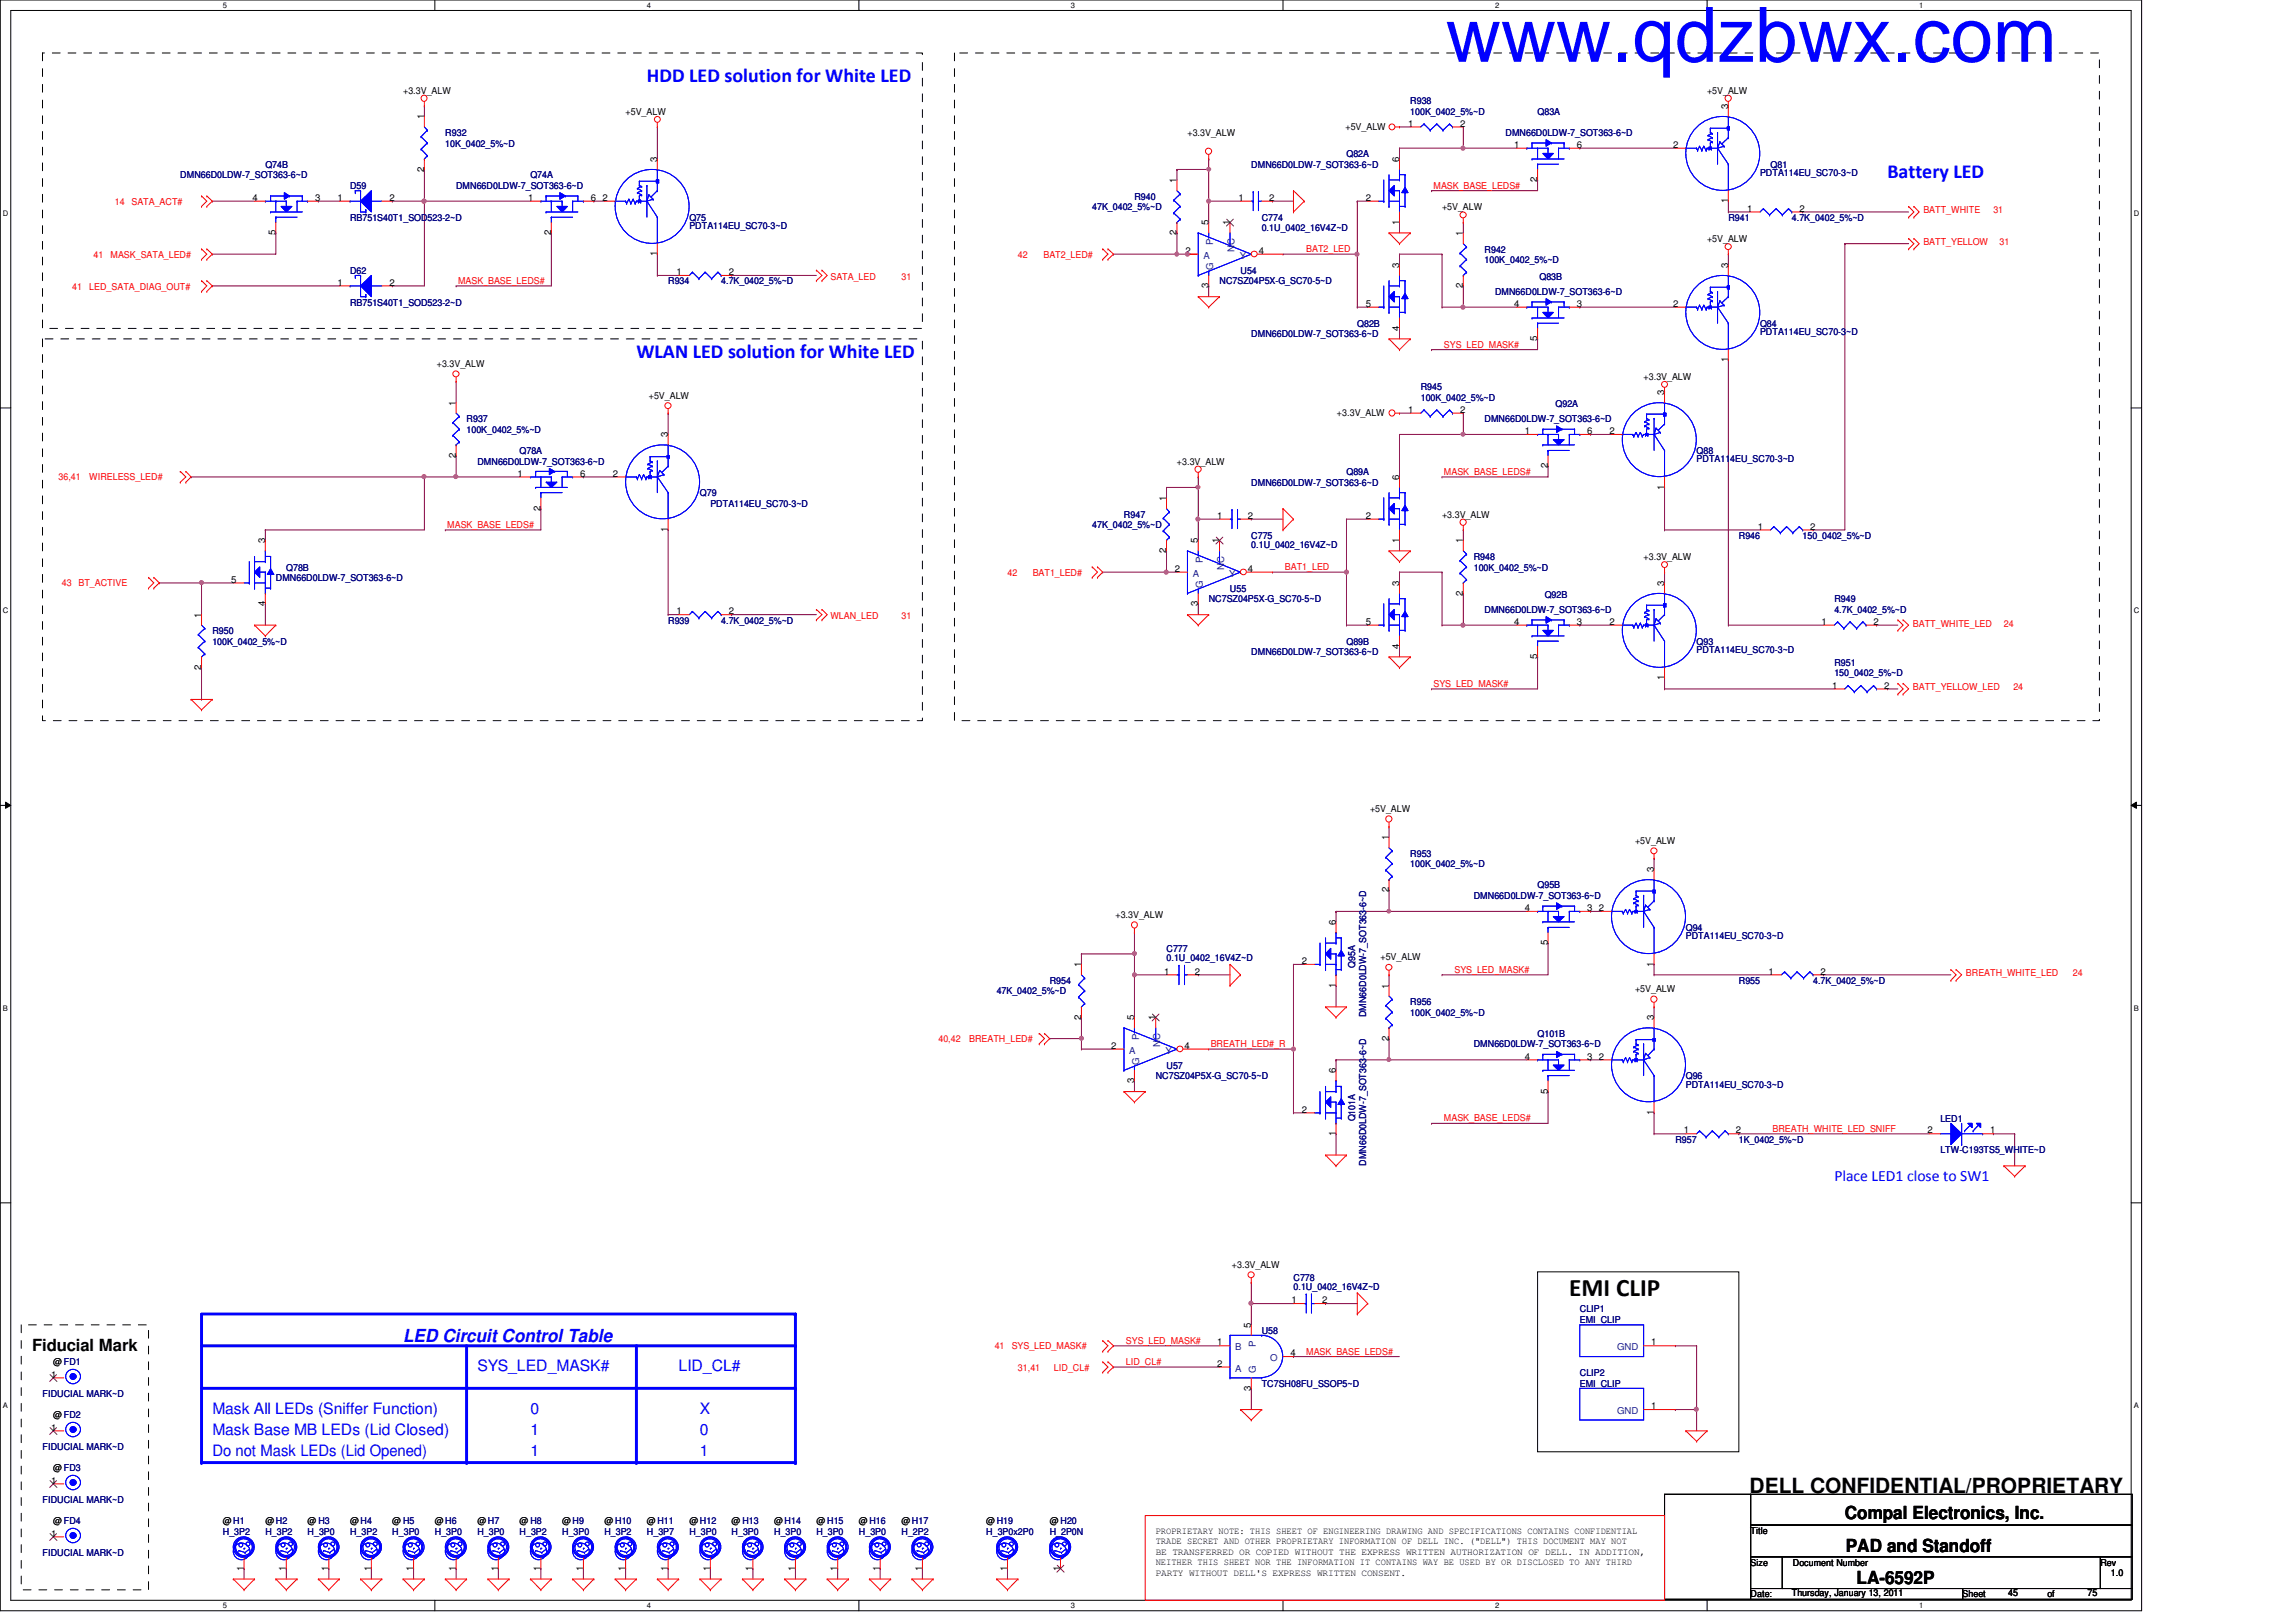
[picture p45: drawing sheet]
<svg xmlns="http://www.w3.org/2000/svg" width="297mm" height="210mm" viewBox="0 0 297 210" stroke-linecap="round" stroke-linejoin="round" font-family="sans-serif">
<defs><g id="words">
<text font-size="9.9" fill="#00f" x="187" y="8">www.qdzbwx.com</text>
<text font-size="3.3" x="203" y="167.7">EMI CLIP</text>
<text font-size="2.7" x="226.4" y="193.2">DELL CONFIDENTIAL/PROPRIETARY</text>
<g font-size="2.6" fill="#00f">
<text x="83.7" y="10.7">HDD LED solution for White LED</text>
<text x="244.2" y="23">Battery LED</text>
<text x="82.3" y="46.3">WLAN LED solution for White LED</text>
</g>
<text font-size="2.3" fill="#00f" x="52.2" y="173.6">LED Circuit Control Table</text>
<g font-size="2.3">
<text x="238.7" y="196.6">Compal Electronics, Inc.</text>
<text x="238.8" y="200.9">PAD and Standoff</text>
<text x="240.2" y="205">LA-6592P</text>
</g>
<text font-size="2.2" x="4.1" y="174.8">Fiducial Mark</text>
<g font-size="2" fill="#00f">
<text x="237.3" y="152.8">Place LED1 close to SW1</text>
<text x="61.8" y="177.5">SYS_LED_MASK#</text>
<text x="87.8" y="177.5">LID_CL#</text>
<text x="27.5" y="182.9">Mask All LEDs (Sniffer Function)</text>
<text x="27.5" y="185.7">Mask Base MB LEDs (Lid Closed)</text>
<text x="68.6" y="182.9">0</text>
<text x="68.6" y="185.7">1</text>
<text x="90.5" y="182.9">X</text>
<text x="90.5" y="185.7">0</text>
<text x="27.5" y="188.4">Do not Mask LEDs (Lid Opened)</text>
<text x="68.6" y="188.4">1</text>
<text x="90.5" y="188.4">1</text>
</g>
<g font-size="1.2">
<text x="52.2" y="12.1">+3.3V_ALW</text>
<text x="54.9" y="15.5" transform="rotate(-90 54.9 15.5)">1</text>
<text x="80.9" y="14.9">+5V_ALW</text>
<text x="153.6" y="17.6">+3.3V_ALW</text>
<text x="174.1" y="16.8">+5V_ALW</text>
<text x="182.2" y="16.4">1</text>
<text x="188.9" y="16.4">2</text>
<text x="220.8" y="12.1">+5V_ALW</text>
<text x="223.6" y="14.1" transform="rotate(-90 223.6 14.1)">3</text>
<text x="54.9" y="22.2" transform="rotate(-90 54.9 22.2)">2</text>
<text x="85" y="21" transform="rotate(-90 85 21)">3</text>
<text x="152.2" y="23.7" transform="rotate(-90 152.2 23.7)">1</text>
<text x="181" y="21" transform="rotate(-90 181 21)">6</text>
<text x="195.9" y="19.1">1</text>
<text x="198.9" y="23.6" transform="rotate(-90 198.9 23.6)">2</text>
<text x="204" y="19.1">6</text>
<text x="216.4" y="19.1">2</text>
<text x="32.7" y="26">4</text>
<text x="40.8" y="26">3</text>
<text x="43.6" y="26">1</text>
<text x="50.4" y="26">2</text>
<text x="68.3" y="26">1</text>
<text x="76.5" y="26">6</text>
<text x="77.9" y="26">2</text>
<text x="156.3" y="29.2" transform="rotate(-90 156.3 29.2)">5</text>
<text x="159.1" y="29.2" transform="rotate(-90 159.1 29.2)">1</text>
<text x="160.2" y="26">1</text>
<text x="164.2" y="26">2</text>
<text x="176.7" y="26">2</text>
<text x="181" y="29.1" transform="rotate(-90 181 29.1)">1</text>
<text x="186.6" y="27.2">+5V_ALW</text>
<text x="223.6" y="26.3" transform="rotate(-90 223.6 26.3)">1</text>
<text x="226.1" y="27.4">1</text>
<text x="232.8" y="27.4">2</text>
<text x="35.6" y="30.4" transform="rotate(-90 35.6 30.4)">5</text>
<text x="71.3" y="30.4" transform="rotate(-90 71.3 30.4)">2</text>
<text x="85" y="33.2" transform="rotate(-90 85 33.2)">1</text>
<text x="87.5" y="35.6">1</text>
<text x="94.3" y="35.6">2</text>
<text x="152.2" y="30.4" transform="rotate(-90 152.2 30.4)">2</text>
<text x="153.4" y="32.9">2</text>
<text x="162.9" y="32.9">4</text>
<text x="181" y="34.7" transform="rotate(-90 181 34.7)">3</text>
<text x="189.3" y="30.6" transform="rotate(-90 189.3 30.6)">1</text>
<text x="220.8" y="31.3">+5V_ALW</text>
<text x="223.6" y="34.7" transform="rotate(-90 223.6 34.7)">3</text>
<text x="43.6" y="37">1</text>
<text x="50.4" y="37">2</text>
<text x="156.3" y="37.3" transform="rotate(-90 156.3 37.3)">3</text>
<text x="176.7" y="39.7">5</text>
<text x="189.3" y="37.3" transform="rotate(-90 189.3 37.3)">2</text>
<text x="195.9" y="39.7">4</text>
<text x="204" y="39.7">3</text>
<text x="216.4" y="39.7">2</text>
<text x="56.5" y="47.5">+3.3V_ALW</text>
<text x="181" y="42.8" transform="rotate(-90 181 42.8)">4</text>
<text x="198.9" y="44.2" transform="rotate(-90 198.9 44.2)">5</text>
<text x="223.6" y="46.9" transform="rotate(-90 223.6 46.9)">1</text>
<text x="59" y="52.5" transform="rotate(-90 59 52.5)">1</text>
<text x="83.9" y="51.6">+5V_ALW</text>
<text x="173" y="53.8">+3.3V_ALW</text>
<text x="182.2" y="53.4">1</text>
<text x="188.9" y="53.4">2</text>
<text x="212.6" y="49.1">+3.3V_ALW</text>
<text x="215.3" y="51.1" transform="rotate(-90 215.3 51.1)">3</text>
<text x="59" y="59.2" transform="rotate(-90 59 59.2)">2</text>
<text x="86.4" y="56.6" transform="rotate(-90 86.4 56.6)">3</text>
<text x="197.3" y="56.2">1</text>
<text x="205.4" y="56.2">6</text>
<text x="208.2" y="56.2">2</text>
<text x="67" y="61.7">1</text>
<text x="75.1" y="61.7">6</text>
<text x="79.3" y="61.7">2</text>
<text x="150.9" y="64.9" transform="rotate(-90 150.9 64.9)">1</text>
<text x="152.3" y="60.1">+3.3V_ALW</text>
<text x="181" y="62.1" transform="rotate(-90 181 62.1)">6</text>
<text x="200.2" y="60.6" transform="rotate(-90 200.2 60.6)">2</text>
<text x="215.3" y="63.4" transform="rotate(-90 215.3 63.4)">1</text>
<text x="34.3" y="70.3" transform="rotate(-90 34.3 70.3)">3</text>
<text x="69.9" y="66.1" transform="rotate(-90 69.9 66.1)">2</text>
<text x="86.4" y="68.8" transform="rotate(-90 86.4 68.8)">1</text>
<text x="150.9" y="71.6" transform="rotate(-90 150.9 71.6)">2</text>
<text x="155" y="70.3" transform="rotate(-90 155 70.3)">5</text>
<text x="157.5" y="67.1">1</text>
<text x="157.7" y="70.3" transform="rotate(-90 157.7 70.3)">1</text>
<text x="161.5" y="67.1">2</text>
<text x="176.7" y="67.1">2</text>
<text x="181" y="70.2" transform="rotate(-90 181 70.2)">1</text>
<text x="186.6" y="67">+3.3V_ALW</text>
<text x="189.3" y="70.3" transform="rotate(-90 189.3 70.3)">1</text>
<text x="227.4" y="68.5">1</text>
<text x="234.2" y="68.5">2</text>
<text x="29.9" y="75.4">5</text>
<text x="152" y="74">2</text>
<text x="161.5" y="74">4</text>
<text x="181" y="75.8" transform="rotate(-90 181 75.8)">3</text>
<text x="189.3" y="77.1" transform="rotate(-90 189.3 77.1)">2</text>
<text x="212.6" y="72.4">+3.3V_ALW</text>
<text x="215.3" y="75.8" transform="rotate(-90 215.3 75.8)">3</text>
<text x="26" y="79.9" transform="rotate(-90 26 79.9)">1</text>
<text x="34.3" y="78.4" transform="rotate(-90 34.3 78.4)">4</text>
<text x="87.5" y="79.5">1</text>
<text x="94.3" y="79.5">2</text>
<text x="155" y="78.4" transform="rotate(-90 155 78.4)">3</text>
<text x="176.7" y="80.9">5</text>
<text x="181" y="83.9" transform="rotate(-90 181 83.9)">4</text>
<text x="195.9" y="80.9">4</text>
<text x="204" y="80.9">3</text>
<text x="208.2" y="80.9">2</text>
<text x="235.7" y="80.9">1</text>
<text x="242.4" y="80.9">2</text>
<text x="26" y="86.7" transform="rotate(-90 26 86.7)">2</text>
<text x="198.9" y="85.3" transform="rotate(-90 198.9 85.3)">5</text>
<text x="215.3" y="88.1" transform="rotate(-90 215.3 88.1)">1</text>
<text x="237" y="89.1">1</text>
<text x="243.8" y="89.1">2</text>
<text x="177.2" y="105.1">+5V_ALW</text>
<text x="179.7" y="108.8" transform="rotate(-90 179.7 108.8)">1</text>
<text x="211.5" y="109.2">+5V_ALW</text>
<text x="213.9" y="112.9" transform="rotate(-90 213.9 112.9)">3</text>
<text x="144.3" y="118.8">+3.3V_ALW</text>
<text x="172.8" y="119.7" transform="rotate(-90 172.8 119.7)">6</text>
<text x="179.7" y="115.5" transform="rotate(-90 179.7 115.5)">2</text>
<text x="197.3" y="117.9">4</text>
<text x="205.4" y="117.9">3</text>
<text x="206.8" y="117.9">2</text>
<text x="139.9" y="125.2" transform="rotate(-90 139.9 125.2)">1</text>
<text x="168.4" y="124.8">2</text>
<text x="178.6" y="124.3">+5V_ALW</text>
<text x="200.2" y="122.3" transform="rotate(-90 200.2 122.3)">5</text>
<text x="213.9" y="125.1" transform="rotate(-90 213.9 125.1)">1</text>
<text x="139.9" y="132" transform="rotate(-90 139.9 132)">2</text>
<text x="150.6" y="126.1">1</text>
<text x="154.6" y="126.1">2</text>
<text x="172.8" y="127.8" transform="rotate(-90 172.8 127.8)">1</text>
<text x="179.7" y="127.9" transform="rotate(-90 179.7 127.9)">1</text>
<text x="211.5" y="128.4">+5V_ALW</text>
<text x="228.8" y="126.1">1</text>
<text x="235.5" y="126.1">2</text>
<text x="143.8" y="135.7">2</text>
<text x="146.7" y="132" transform="rotate(-90 146.7 132)">5</text>
<text x="149.5" y="132" transform="rotate(-90 149.5 132)">1</text>
<text x="153.2" y="135.7">4</text>
<text x="179.7" y="134.7" transform="rotate(-90 179.7 134.7)">2</text>
<text x="197.3" y="137.1">4</text>
<text x="205.4" y="137.1">3</text>
<text x="206.8" y="137.1">2</text>
<text x="213.9" y="132" transform="rotate(-90 213.9 132)">3</text>
<text x="146.7" y="140.2" transform="rotate(-90 146.7 140.2)">3</text>
<text x="168.4" y="144">2</text>
<text x="172.8" y="138.9" transform="rotate(-90 172.8 138.9)">6</text>
<text x="200.2" y="141.5" transform="rotate(-90 200.2 141.5)">5</text>
<text x="172.8" y="147" transform="rotate(-90 172.8 147)">1</text>
<text x="213.9" y="144.3" transform="rotate(-90 213.9 144.3)">1</text>
<text x="217.8" y="146.7">1</text>
<text x="224.6" y="146.7">2</text>
<text x="249.4" y="146.7">2</text>
<text x="257.5" y="146.7">1</text>
<text x="159.4" y="164.1">+3.3V_ALW</text>
<text x="161.8" y="171.8" transform="rotate(-90 161.8 171.8)">5</text>
<text x="167.1" y="168.7">1</text>
<text x="171.1" y="168.7">2</text>
<text x="6.6" y="178.3">1</text>
<text x="6.9" y="176.7">@FD1</text>
<text x="157.5" y="174.1">1</text>
<text x="157.5" y="176.9">2</text>
<text x="161.8" y="180" transform="rotate(-90 161.8 180)">3</text>
<text x="167" y="175.5">4</text>
<text x="213.6" y="174.1">1</text>
<text x="6.6" y="185.1">1</text>
<text x="6.9" y="183.6">@FD2</text>
<text x="213.6" y="182.4">1</text>
<text x="6.6" y="192">1</text>
<text x="6.9" y="190.4">@FD3</text>
<text x="6.9" y="197.3">@FD4</text>
<text x="28.8" y="197.3">@H1</text>
<text x="34.3" y="197.3">@H2</text>
<text x="39.8" y="197.3">@ H3</text>
<text x="45.3" y="197.3">@H4</text>
<text x="50.8" y="197.3">@ H5</text>
<text x="56.3" y="197.3">@H6</text>
<text x="61.8" y="197.3">@H7</text>
<text x="67.2" y="197.3">@ H8</text>
<text x="72.7" y="197.3">@H9</text>
<text x="78.2" y="197.3">@ H10</text>
<text x="83.7" y="197.3">@H11</text>
<text x="89.2" y="197.3">@H12</text>
<text x="94.7" y="197.3">@ H13</text>
<text x="100.2" y="197.3">@H14</text>
<text x="105.6" y="197.3">@ H15</text>
<text x="111.1" y="197.3">@H16</text>
<text x="116.6" y="197.3">@H17</text>
<text x="127.6" y="197.3">@H19</text>
<text x="135.8" y="197.3">@ H20</text>
<text x="6.6" y="198.8">1</text>
<text x="31.5" y="203.2" transform="rotate(-90 31.5 203.2)">1</text>
<text x="37" y="203.2" transform="rotate(-90 37 203.2)">1</text>
<text x="42.5" y="203.2" transform="rotate(-90 42.5 203.2)">1</text>
<text x="48" y="203.2" transform="rotate(-90 48 203.2)">1</text>
<text x="53.5" y="203.2" transform="rotate(-90 53.5 203.2)">1</text>
<text x="59" y="203.2" transform="rotate(-90 59 203.2)">1</text>
<text x="64.4" y="203.2" transform="rotate(-90 64.4 203.2)">1</text>
<text x="69.9" y="203.2" transform="rotate(-90 69.9 203.2)">1</text>
<text x="75.4" y="203.2" transform="rotate(-90 75.4 203.2)">1</text>
<text x="80.9" y="203.2" transform="rotate(-90 80.9 203.2)">1</text>
<text x="86.4" y="203.2" transform="rotate(-90 86.4 203.2)">1</text>
<text x="91.9" y="203.2" transform="rotate(-90 91.9 203.2)">1</text>
<text x="97.4" y="203.2" transform="rotate(-90 97.4 203.2)">1</text>
<text x="102.9" y="203.2" transform="rotate(-90 102.9 203.2)">1</text>
<text x="108.3" y="203.2" transform="rotate(-90 108.3 203.2)">1</text>
<text x="113.8" y="203.2" transform="rotate(-90 113.8 203.2)">1</text>
<text x="119.3" y="203.2" transform="rotate(-90 119.3 203.2)">1</text>
<text x="130.3" y="203.2" transform="rotate(-90 130.3 203.2)">1</text>
<text x="137.2" y="203.2" transform="rotate(-90 137.2 203.2)">1</text>
<text x="149.5" y="198.5">PROPRIETARY NOTE: THIS SHEET OF ENGINEERING DRAWING AND SPECIFICATIONS CONTAINS CONFIDENTIAL</text>
<text x="149.5" y="199.9">TRADE SECRET AND OTHER PROPRIETARY INFORMATION OF DELL INC. (&quot;DELL&quot;) THIS DOCUMENT MAY NOT</text>
<text x="149.5" y="201.2">BE TRANSFERRED OR COPIED WITHOUT THE EXPRESS WRITTEN AUTHORIZATION OF DELL. IN ADDITION,</text>
<text x="149.5" y="202.6">NEITHER THIS SHEET NOR THE INFORMATION IT CONTAINS WAY BE USED BY OR DISCLOSED TO ANY THIRD</text>
<text x="149.5" y="203.9">PARTY WITHOUT DELL'S EXPRESS WRITTEN CONSENT.</text>
<text x="226.5" y="198.5">Title</text>
<text x="226.5" y="202.6">Size</text>
<text x="231.9" y="202.6">Document Number</text>
<text x="271.7" y="202.6">Rev</text>
<text x="226.5" y="206.7">Date:</text>
<text x="231.8" y="206.6">Thursday, January 13, 2011</text>
<text x="253.9" y="206.7">Sheet</text>
<text x="259.8" y="206.6">45</text>
<text x="264.9" y="206.7">of</text>
<text x="270.1" y="206.6">75</text>
<text x="273.1" y="204">1.0</text>
</g>
<g font-size="1.2" fill="#000080">
<text x="57.6" y="17.6">R932</text>
<text x="182.5" y="13.5">R938</text>
<text x="182.5" y="14.9">100K_0402_5%~D</text>
<text x="194.8" y="17.6">DMN66D0LDW-7_SOT363-6~D</text>
<text x="198.9" y="14.9">Q83A</text>
<text x="23.3" y="23.1">DMN66D0LDW-7_SOT363-6~D</text>
<text x="34.3" y="21.7">Q74B</text>
<text x="57.6" y="19">10K_0402_5%~D</text>
<text x="68.6" y="23.1">Q74A</text>
<text x="161.9" y="21.7">DMN66D0LDW-7_SOT363-6~D</text>
<text x="174.2" y="20.3">Q82A</text>
<text x="227.7" y="22.8">PDTA114EU_SC70-3~D</text>
<text x="229.1" y="21.7">Q81</text>
<text x="45.3" y="24.4">D59</text>
<text x="45.3" y="28.6">RB751S40T1_SOD523-2~D</text>
<text x="59" y="24.4">DMN66D0LDW-7_SOT363-6~D</text>
<text x="89.2" y="28.6">Q75</text>
<text x="89.2" y="29.7">PDTA114EU_SC70-3~D</text>
<text x="141.3" y="27.2">47K_0402_5%~D</text>
<text x="146.8" y="25.8">R940</text>
<text x="163.2" y="28.6">C774</text>
<text x="163.2" y="29.9">0.1U_0402_16V4Z~D</text>
<text x="223.6" y="28.6">R941</text>
<text x="231.8" y="28.6">4.7K_0402_5%~D</text>
<text x="45.3" y="35.4">D62</text>
<text x="160.5" y="35.4">U54</text>
<text x="192.1" y="32.7">R942</text>
<text x="192.1" y="34">100K_0402_5%~D</text>
<text x="45.3" y="39.5">RB751S40T1_SOD523-2~D</text>
<text x="86.4" y="36.8">R934</text>
<text x="93.3" y="36.8">4.7K_0402_5%~D</text>
<text x="157.8" y="36.8">NC7SZ04P5X-G_SC70-5~D</text>
<text x="193.4" y="38.1">DMN66D0LDW-7_SOT363-6~D</text>
<text x="199.2" y="36.2">Q83B</text>
<text x="161.9" y="43.6">DMN66D0LDW-7_SOT363-6~D</text>
<text x="175.6" y="42.3">Q82B</text>
<text x="227.7" y="42.3">Q84</text>
<text x="227.7" y="43.4">PDTA114EU_SC70-3~D</text>
<text x="183.8" y="50.5">R945</text>
<text x="183.8" y="51.9">100K_0402_5%~D</text>
<text x="201.2" y="52.7">Q92A</text>
<text x="60.4" y="54.6">R937</text>
<text x="60.4" y="56">100K_0402_5%~D</text>
<text x="67.2" y="58.7">Q78A</text>
<text x="192.1" y="54.6">DMN66D0LDW-7_SOT363-6~D</text>
<text x="219.5" y="58.7">Q88</text>
<text x="219.5" y="59.8">PDTA114EU_SC70-3~D</text>
<text x="61.8" y="60.1">DMN66D0LDW-7_SOT363-6~D</text>
<text x="90.5" y="64.2">Q79</text>
<text x="91.9" y="65.6">PDTA114EU_SC70-3~D</text>
<text x="161.9" y="62.9">DMN66D0LDW-7_SOT363-6~D</text>
<text x="174.2" y="61.5">Q89A</text>
<text x="141.3" y="68.3">47K_0402_5%~D</text>
<text x="145.4" y="67">R947</text>
<text x="161.9" y="69.7">C775</text>
<text x="161.9" y="71">0.1U_0402_16V4Z~D</text>
<text x="225" y="69.7">R946</text>
<text x="233.2" y="69.7">150_0402_5%~D</text>
<text x="35.7" y="75.2">DMN66D0LDW-7_SOT363-6~D</text>
<text x="37" y="73.8">Q78B</text>
<text x="156.4" y="77.9">NC7SZ04P5X-G_SC70-5~D</text>
<text x="159.1" y="76.6">U55</text>
<text x="190.7" y="72.4">R948</text>
<text x="190.7" y="73.8">100K_0402_5%~D</text>
<text x="199.9" y="77.4">Q92B</text>
<text x="237.3" y="77.9">R949</text>
<text x="27.5" y="82">R950</text>
<text x="27.5" y="83.4">100K_0402_5%~D</text>
<text x="86.4" y="80.7">R939</text>
<text x="93.3" y="80.7">4.7K_0402_5%~D</text>
<text x="174.2" y="83.4">Q89B</text>
<text x="192.1" y="79.3">DMN66D0LDW-7_SOT363-6~D</text>
<text x="219.5" y="83.4">Q93</text>
<text x="237.3" y="79.3">4.7K_0402_5%~D</text>
<text x="161.9" y="84.8">DMN66D0LDW-7_SOT363-6~D</text>
<text x="219.5" y="84.5">PDTA114EU_SC70-3~D</text>
<text x="237.3" y="86.1">R951</text>
<text x="237.3" y="87.5">150_0402_5%~D</text>
<text x="182.5" y="110.9">R953</text>
<text x="182.5" y="112.2">100K_0402_5%~D</text>
<text x="190.7" y="116.3">DMN66D0LDW-7_SOT363-6~D</text>
<text x="198.9" y="115">Q95B</text>
<text x="150.9" y="123.2">C777</text>
<text x="150.9" y="124.4">0.1U_0402_16V4Z~D</text>
<text x="175.3" y="125.2" transform="rotate(-90 175.3 125.2)">Q95A</text>
<text x="218.1" y="120.4">Q94</text>
<text x="218.1" y="121.5">PDTA114EU_SC70-3~D</text>
<text x="128.9" y="128.7">47K_0402_5%~D</text>
<text x="135.8" y="127.3">R954</text>
<text x="176.7" y="131.7" transform="rotate(-90 176.7 131.7)">DMN66D0LDW-7_SOT363-6~D</text>
<text x="182.5" y="130">R956</text>
<text x="182.5" y="131.4">100K_0402_5%~D</text>
<text x="225" y="127.3">R955</text>
<text x="234.6" y="127.3">4.7K_0402_5%~D</text>
<text x="190.7" y="135.6">DMN66D0LDW-7_SOT363-6~D</text>
<text x="198.9" y="134.2">Q101B</text>
<text x="149.5" y="139.7">NC7SZ04P5X-G_SC70-5~D</text>
<text x="150.9" y="138.3">U57</text>
<text x="218.1" y="139.7">Q96</text>
<text x="218.1" y="140.8">PDTA114EU_SC70-3~D</text>
<text x="175.3" y="145.1" transform="rotate(-90 175.3 145.1)">Q101A</text>
<text x="216.7" y="147.9">R957</text>
<text x="225" y="147.9">1K_0402_5%~D</text>
<text x="251" y="145.2">LED1</text>
<text x="251" y="149.3">LTW-C193TS5_WHITE~D</text>
<text x="176.7" y="150.9" transform="rotate(-90 176.7 150.9)">DMN66D0LDW-7_SOT363-6~D</text>
<text x="167.3" y="165.7">C778</text>
<text x="167.3" y="167">0.1U_0402_16V4Z~D</text>
<text x="163.2" y="172.6">U58</text>
<text x="204.4" y="169.8">CLIP1</text>
<text x="204.4" y="171.2">EMI_CLIP</text>
<text x="163.2" y="179.5">TC7SH08FU_SSOP5~D</text>
<text x="204.4" y="178.1">CLIP2</text>
<text x="204.4" y="179.5">EMI_CLIP</text>
<text x="5.5" y="180.8">FIDUCIAL MARK~D</text>
<text x="5.5" y="187.7">FIDUCIAL MARK~D</text>
<text x="5.5" y="194.5">FIDUCIAL MARK~D</text>
<text x="5.5" y="201.4">FIDUCIAL MARK~D</text>
<text x="28.8" y="198.6">H_3P2</text>
<text x="34.3" y="198.6">H_3P2</text>
<text x="39.8" y="198.6">H_3P0</text>
<text x="45.3" y="198.6">H_3P2</text>
<text x="50.8" y="198.6">H_3P0</text>
<text x="56.3" y="198.6">H_3P0</text>
<text x="61.8" y="198.6">H_3P0</text>
<text x="67.2" y="198.6">H_3P2</text>
<text x="72.7" y="198.6">H_3P0</text>
<text x="78.2" y="198.6">H_3P2</text>
<text x="83.7" y="198.6">H_3P7</text>
<text x="89.2" y="198.6">H_3P0</text>
<text x="94.7" y="198.6">H_3P0</text>
<text x="100.2" y="198.6">H_3P0</text>
<text x="105.6" y="198.6">H_3P0</text>
<text x="111.1" y="198.6">H_3P0</text>
<text x="116.6" y="198.6">H_2P2</text>
<text x="127.6" y="198.6">H_3P0x2P0</text>
<text x="135.8" y="198.6">H_2P0N</text>
</g>
<g font-size="1.2" fill="#f00">
<text x="14.9" y="26.5">14</text>
<text x="17" y="26.5">SATA_ACT#</text>
<text x="185.5" y="24.4">MASK_BASE_LEDS#</text>
<text x="248.8" y="27.6">BATT_WHITE</text>
<text x="257.9" y="27.6">31</text>
<text x="12.1" y="33.4">41</text>
<text x="14.3" y="33.4">MASK_SATA_LED#</text>
<text x="131.7" y="33.4">42</text>
<text x="135" y="33.4">BAT2_LED#</text>
<text x="169" y="32.6">BAT2_LED</text>
<text x="248.8" y="31.7">BATT_YELLOW</text>
<text x="258.7" y="31.7">31</text>
<text x="9.4" y="37.5">41</text>
<text x="11.6" y="37.5">LED_SATA_DIAG_OUT#</text>
<text x="59.3" y="36.7">MASK_BASE_LEDS#</text>
<text x="107.4" y="36.2">SATA_LED</text>
<text x="116.6" y="36.2">31</text>
<text x="186.8" y="45">SYS_LED_MASK#</text>
<text x="7.6" y="62.1">36,41</text>
<text x="11.6" y="62.1">WIRELESS_LED#</text>
<text x="186.8" y="61.5">MASK_BASE_LEDS#</text>
<text x="57.9" y="68.3">MASK_BASE_LEDS#</text>
<text x="8" y="75.9">43</text>
<text x="10.2" y="75.9">BT_ACTIVE</text>
<text x="130.3" y="74.5">42</text>
<text x="133.6" y="74.5">BAT1_LED#</text>
<text x="166.2" y="73.8">BAT1_LED</text>
<text x="107.4" y="80.1">WLAN_LED</text>
<text x="116.6" y="80.1">31</text>
<text x="247.5" y="81.1">BATT_WHITE_LED</text>
<text x="259.2" y="81.1">24</text>
<text x="185.5" y="88.9">SYS_LED_MASK#</text>
<text x="247.5" y="89.3">BATT_YELLOW_LED</text>
<text x="260.5" y="89.3">24</text>
<text x="188.2" y="125.9">SYS_LED_MASK#</text>
<text x="254.3" y="126.4">BREATH_WHITE_LED</text>
<text x="268.2" y="126.4">24</text>
<text x="121.4" y="134.9">40,42</text>
<text x="125.4" y="134.9">BREATH_LED#</text>
<text x="156.6" y="135.5">BREATH_LED#_R</text>
<text x="186.8" y="145.1">MASK_BASE_LEDS#</text>
<text x="229.3" y="146.5">BREATH_WHITE_LED_SNIFF</text>
<text x="145.7" y="173.9">SYS_LED_MASK#</text>
<text x="128.7" y="174.6">41</text>
<text x="130.9" y="174.6">SYS_LED_MASK#</text>
<text x="131.7" y="177.4">31,41</text>
<text x="136.4" y="177.4">LID_CL#</text>
<text x="145.7" y="176.7">LID_CL#</text>
<text x="169" y="175.3">MASK_BASE_LEDS#</text>
</g>
<g font-size="1.2" fill="#004080">
<text x="155.7" y="33.5">A</text>
<text x="157" y="35" transform="rotate(-90 157 35)">G</text>
<text x="157" y="31.7" transform="rotate(-90 157 31.7)">P</text>
<text x="159.7" y="32.6" transform="rotate(-90 159.7 32.6)">NC</text>
<text x="160.4" y="33.5">Y</text>
<text x="154.3" y="74.6">A</text>
<text x="155.6" y="76.1" transform="rotate(-90 155.6 76.1)">G</text>
<text x="155.6" y="72.8" transform="rotate(-90 155.6 72.8)">P</text>
<text x="158.4" y="73.7" transform="rotate(-90 158.4 73.7)">NC</text>
<text x="159" y="74.6">Y</text>
<text x="146.1" y="136.4">A</text>
<text x="147.4" y="137.8" transform="rotate(-90 147.4 137.8)">G</text>
<text x="147.4" y="134.5" transform="rotate(-90 147.4 134.5)">P</text>
<text x="150.1" y="135.5" transform="rotate(-90 150.1 135.5)">NC</text>
<text x="150.8" y="136.4">Y</text>
<text x="159.8" y="174.8">B</text>
<text x="159.8" y="177.5">A</text>
<text x="162.5" y="177.6" transform="rotate(-90 162.5 177.6)">G</text>
<text x="162.5" y="174.3" transform="rotate(-90 162.5 174.3)">P</text>
<text x="164.3" y="176.1">O</text>
<text x="209.2" y="174.8">GND</text>
<text x="209.2" y="183">GND</text>
</g>
<g font-size="1">
<text x="28.8" y="1">5</text>
<text x="83.7" y="1">4</text>
<text x="138.6" y="1">3</text>
<text x="193.4" y="1">2</text>
<text x="248.3" y="1">1</text>
<text x=".4" y="27.9">D</text>
<text x="276.1" y="27.9">D</text>
<text x=".4" y="79.4">C</text>
<text x="276.1" y="79.4">C</text>
<text x=".4" y="130.8">B</text>
<text x="276.1" y="130.8">B</text>
<text x=".4" y="182.2">A</text>
<text x="276.1" y="182.2">A</text>
<text x="28.8" y="208.1">5</text>
<text x="83.7" y="208.1">4</text>
<text x="138.6" y="208.1">3</text>
<text x="193.4" y="208.1">2</text>
<text x="248.3" y="208.1">1</text>
</g>
</g></defs>
<path d="M0 0h277.1v208.4h-277.1zM1.4 1.4h274.3v205.7h-274.3z" fill="none" stroke="#000" stroke-width=".13"/>
<g fill="#fff">
<path d="M28.8 .1h.6v1.1h-.6z"/>
<path d="M28.8 207.2h.6v1.1h-.6z"/>
</g>
<path d="M56.3 0v1.4M56.3 207.1v1.3" fill="none" stroke="#000" stroke-width=".13"/>
<g fill="#fff">
<path d="M83.7 .1h.5v1.1h-.5z"/>
<path d="M83.7 207.2h.5v1.1h-.5z"/>
</g>
<path d="M111.1 0v1.4M111.1 207.1v1.3" fill="none" stroke="#000" stroke-width=".13"/>
<g fill="#fff">
<path d="M138.6 .1h.5v1.1h-.5z"/>
<path d="M138.6 207.2h.5v1.1h-.5z"/>
</g>
<path d="M166 0v1.4M166 207.1v1.3" fill="none" stroke="#000" stroke-width=".13"/>
<g fill="#fff">
<path d="M193.4 .1h.6v1.1h-.6z"/>
<path d="M193.4 207.2h.6v1.1h-.6z"/>
</g>
<path d="M220.8 0v1.4M220.8 207.1v1.3" fill="none" stroke="#000" stroke-width=".13"/>
<g fill="#fff">
<path d="M248.3 .1h.5v1.1h-.5z"/>
<path d="M248.3 207.2h.5v1.1h-.5z"/>
<path d="M.4 27.1h.7v1.1h-.7z"/>
<path d="M276.1 27.1h.7v1.1h-.7z"/>
<path d="M.4 78.5h.7v1.1h-.7z"/>
<path d="M276.1 78.5h.7v1.1h-.7z"/>
</g>
<path d="M0 52.8h1.4M275.7 52.8h1.4" fill="none" stroke="#000" stroke-width=".13"/>
<g fill="#fff">
<path d="M.4 129.9h.6v1.1h-.6z"/>
<path d="M276.1 129.9h.6v1.1h-.6z"/>
</g>
<path d="M0 104.2h1.4M.7 103.8l.7 .4-.7 .4zM275.7 104.2l.7-.4v.8zM275.7 104.2h1.4" fill="none" stroke="#000" stroke-width=".13"/>
<path d="M.7 103.8l.7 .4-.7 .4zM275.7 104.2l.7-.4v.8z" fill="#000"/>
<g fill="#fff">
<path d="M.4 181.4h.6v1.1h-.6z"/>
<path d="M276.1 181.4h.6v1.1h-.6z"/>
</g>
<path d="M0 155.7h1.4M275.7 155.7h1.4" fill="none" stroke="#000" stroke-width=".13"/>
<path d="M139.9 135.8h.1M139.9 135.8h4.2M146.8 126.2h.1M146.8 126.2v5.5" fill="none" stroke="#800040" stroke-width=".13"/>
<circle cx="146.8" cy="126.2" r=".26" fill="#f0f"/>
<circle cx="146.8" cy="126.2" r=".26" fill="none" stroke="#f0f" stroke-width=".13"/>
<path d="M153.6 32.9h.1M153.6 32.9h1.4M146.8 139.9h.1M146.8 139.9v1.4M235.9 126.2h.1M235.9 126.2h16.5" fill="none" stroke="#800040" stroke-width=".13"/>
<circle cx="153.6" cy="32.9" r=".26" fill="#f0f"/>
<circle cx="153.6" cy="32.9" r=".26" fill="none" stroke="#f0f" stroke-width=".13"/>
<path d="M150.9 74h.1M150.9 74h1.4" fill="none" stroke="#800040" stroke-width=".13"/>
<circle cx="150.9" cy="74" r=".26" fill="#f0f"/>
<circle cx="150.9" cy="74" r=".26" fill="none" stroke="#f0f" stroke-width=".13"/>
<g fill="none" stroke="#800040" stroke-width=".13">
<path d="M223.6 27.4h.1M223.6 26h.1M223.6 27.4h2.8M223.6 26v1.4M233.2 27.4h.1M233.2 27.4h13.7M238.7 31.5h.1M238.7 31.5h8.2M238.7 31.5v37.1h-4.1M234.6 68.6h.1M179.7 115.2h.1M179.7 115.2v2.7"/>
<path d="M205.8 117.9h.1M205.8 117.9h1.3M167.3 124.8h.1M167.3 124.8v11M179.7 126.2h.1M179.7 126.2v1.4M214 126.2h.1M214 130.3h.1M214 124.8h.1M214 126.2h15.1M214 124.8v1.4M214 130.3v1.4"/>
<path d="M214 146.7h.1M214 146.7h4.1"/>
</g>
<path d="M179.5 117.7h.3l.1 .2-.1 .2-.1 .1-.2-.1z" fill-rule="evenodd" fill="#f0f"/>
<path d="M179.5 117.7h.3l.1 .2-.1 .2-.1 .1-.2-.1z" fill="none" stroke="#f0f" stroke-width=".13"/>
<path d="M167.3 135.8h.1M167.3 135.8v8.2" fill="none" stroke="#800040" stroke-width=".13"/>
<circle cx="167.3" cy="135.8" r=".26" fill="#f0f"/>
<circle cx="167.3" cy="135.8" r=".26" fill="none" stroke="#f0f" stroke-width=".13"/>
<g fill="none" stroke="#800040" stroke-width=".13">
<path d="M172.8 117.9h.1M172.8 117.9v1.4M179.7 107h.1M179.7 117.9h.1M179.7 107v1.3M179.7 117.9h17.8M214 111.1h.1M214 111.1v1.3M156.4 135.8h.1M156.4 135.8h10.9M172.8 127.6h.1M172.8 137.2h.1"/>
<path d="M172.8 127.6v2.7M172.8 137.2v1.3M179.7 134.4h.1M179.7 137.2h.1M179.7 134.4v2.8M179.7 137.2h17.8M200.3 122h.1M200.3 122v4.2M167.3 144h.1M167.3 144h1.4M172.8 146.7h.1M172.8 146.7v2.8"/>
<path d="M214 144h.1M214 144v2.7M225 146.7h.1M225 146.7h24.6"/>
</g>
<path d="M179.5 136.9h.2l.2 .1-.1 .3-.1 .1-.2-.1z" fill-rule="evenodd" fill="#f0f"/>
<path d="M179.5 136.9h.2l.2 .1-.1 .3-.1 .1-.2-.1z" fill="none" stroke="#f0f" stroke-width=".13"/>
<g fill="none" stroke="#800040" stroke-width=".13">
<path d="M204.4 39.8h.1M204.4 39.8h12.3M223.6 32.9h.1M223.6 32.9v1.4M185.2 45.3h.1M185.2 45.3h13.7M223.6 46.6h.1M223.6 46.6v34.3M215.3 74h.1M215.3 74v1.4M189.3 80.9h.1M189.3 80.9h6.9"/>
<path d="M198.9 85h.1M198.9 85v4.2M204.4 80.9h.1M204.4 80.9h4.1M215.3 87.8h.1M215.3 89.2h.1M215.3 87.8v1.4M215.3 89.2h22M223.6 80.9h.1M223.6 80.9h12.3M242.8 80.9h.1M242.8 80.9h2.7"/>
<path d="M244.2 89.2h.1M244.2 89.2h1.3M167.3 124.8h.1M167.3 124.8h1.4M205.8 137.2h.1M205.8 137.2h1.3"/>
</g>
<circle cx="189.3" cy="80.9" r=".26" fill="#f0f"/>
<circle cx="189.3" cy="80.9" r=".26" fill="none" stroke="#f0f" stroke-width=".13"/>
<path d="M189.3 37h.1M189.3 37v2.8M189.3 76.8h.1M189.3 76.8v4.1" fill="none" stroke="#800040" stroke-width=".13"/>
<circle cx="189.3" cy="39.8" r=".26" fill="#f0f"/>
<circle cx="189.3" cy="39.8" r=".26" fill="none" stroke="#f0f" stroke-width=".13"/>
<g fill="none" stroke="#800040" stroke-width=".13">
<path d="M181.1 19.2h.1M189.3 16.4h.1M189.3 16.4v2.8h-8.2M204.4 19.2h.1M204.4 19.2h12.3M189.3 28.8h.1M189.3 28.8v1.3M181.1 56.2h.1M181.1 56.2h8.2M205.8 56.2h.1M205.8 56.2h2.7M189.3 68.6h.1"/>
<path d="M189.3 68.6v1.3"/>
</g>
<circle cx="189.3" cy="56.2" r=".25" fill="#f0f"/>
<circle cx="189.3" cy="56.2" r=".25" fill="none" stroke="#f0f" stroke-width=".13"/>
<g fill="none" stroke="#800040" stroke-width=".13">
<path d="M181.1 16.4h.1M181.1 19.2h.1M181.1 16.4h1.4M181.1 19.2v1.4M175.6 26h.1M175.6 39.8h.1M175.6 39.8h1.3M175.6 26h1.3M181.1 28.8h.1M181.1 32.9h.1M181.1 28.8v1.3M181.1 32.9v1.4"/>
<path d="M181.1 32.9h5.5M186.6 32.9h.1M186.6 39.8h.1M186.6 32.9v6.9M186.6 39.8h2.7M181.1 53.5h.1M181.1 42.5h.1M181.1 56.2h.1M181.1 53.5h1.4M181.1 42.5v1.4M181.1 56.2v5.5M174.2 67.2h.1"/>
<path d="M174.2 74h.1M174.2 67.2h2.7M174.2 74v6.9M181.1 69.9h.1M181.1 74h.1M181.1 69.9v1.4M181.1 74v1.4M181.1 74h5.5M186.6 74h.1M186.6 74v6.9M181.1 83.7h.1M181.1 83.7v1.3"/>
<path d="M186.6 80.9h.1M186.6 80.9h2.7"/>
</g>
<circle cx="174.2" cy="74" r=".26" fill="#f0f"/>
<circle cx="174.2" cy="74" r=".26" fill="none" stroke="#f0f" stroke-width=".13"/>
<path d="M152.3 32.9h.1M152.3 32.9h1.3M174.2 80.9h.1M174.2 80.9h2.7" fill="none" stroke="#800040" stroke-width=".13"/>
<path d="M152.1 32.7l.1-.1 .2 .2v.3h-.2h-.1z" fill-rule="evenodd" fill="#f0f"/>
<path d="M152.1 32.7l.1-.1 .2 .2v.3h-.2h-.1z" fill="none" stroke="#f0f" stroke-width=".13"/>
<path d="M166 32.9h.1M166 32.9h9.6M175.6 32.9h.1M175.6 32.9v6.9" fill="none" stroke="#800040" stroke-width=".13"/>
<circle cx="175.6" cy="32.9" r=".26" fill="#f0f"/>
<circle cx="175.6" cy="32.9" r=".26" fill="none" stroke="#f0f" stroke-width=".13"/>
<path d="M156.4 37h.1M156.4 37v1.4M155 78.1h.1M155 67.2h.1M155 67.2v2.7M155 78.1v1.4M164.6 74h.1M164.6 74h9.6" fill="none" stroke="#800040" stroke-width=".13"/>
<circle cx="155" cy="67.2" r=".26" fill="#f0f"/>
<circle cx="155" cy="67.2" r=".26" fill="none" stroke="#f0f" stroke-width=".13"/>
<path d="M156.4 26h.1M156.4 26v2.8M198.9 43.9h.1M198.9 43.9v1.4M185.2 145.4h.1M185.2 145.4h15.1M161.9 168.7h.1M161.9 168.7v2.7M167.3 175.6h.1M167.3 175.6h13.8" fill="none" stroke="#800040" stroke-width=".13"/>
<circle cx="161.8" cy="168.7" r=".26" fill="#f0f"/>
<circle cx="161.8" cy="168.7" r=".26" fill="none" stroke="#f0f" stroke-width=".13"/>
<g fill="none" stroke="#800040" stroke-width=".13">
<path d="M155 67.2h.1M155 63.1h.1M155 67.2h2.8M155 63.1v4.1M146.8 126.2h.1M146.8 123.4h.1M146.8 126.2h4.1M146.8 123.4v2.8M155 126.2h.1M155 126.2h4.1M144.1 176.9h.1M144.1 174.2h.1"/>
<path d="M144.1 176.9h13.7M144.1 174.2h13.7M161.9 179.7h.1M161.9 168.7h.1M161.9 165.9h.1M161.9 165.9v2.8M161.9 179.7v2.7M161.9 168.7h5.4M171.5 168.7h.1M171.5 168.7h4.1"/>
</g>
<circle cx="155" cy="63" r=".25" fill="#f0f"/>
<circle cx="155" cy="63" r=".25" fill="none" stroke="#f0f" stroke-width=".13"/>
<path d="M156.4 26h.1M156.4 26h4.1M161.9 67.2h.1M161.9 67.2h4.1" fill="none" stroke="#800040" stroke-width=".13"/>
<circle cx="156.4" cy="26" r=".26" fill="#f0f"/>
<circle cx="156.4" cy="26" r=".26" fill="none" stroke="#f0f" stroke-width=".13"/>
<g fill="none" stroke="#800040" stroke-width=".13">
<path d="M152.3 21.9h.1M152.3 21.9v1.4M152.3 21.9h4.1M156.4 21.9h.1M156.4 21.9v4.1M164.6 26h.1M164.6 26h2.7M175.6 26h.1M175.6 26v6.9M142.7 74h.1M150.9 63.1h.1M150.9 71.3h.1"/>
<path d="M150.9 63.1v1.3M150.9 71.3v2.7h-8.2M155 61.7h.1M155 61.7v1.4h-4.1M174.2 67.2h.1M174.2 67.2v6.8M172.8 117.9h.1M172.8 117.9h6.9M172.8 137.2h.1M172.8 137.2h6.9M200.3 141.3h.1M200.3 141.3v4.1"/>
</g>
<circle cx="156.4" cy="21.9" r=".25" fill="#f0f"/>
<circle cx="156.4" cy="21.9" r=".25" fill="none" stroke="#f0f" stroke-width=".13"/>
<path d="M144.1 32.9h.1M152.3 30.1h.1M152.3 30.1v2.8h-8.2M156.4 20.6h.1M156.4 20.6v1.3M139.9 123.4h.1M139.9 123.4v1.4M139.9 123.4h6.9" fill="none" stroke="#800040" stroke-width=".13"/>
<circle cx="146.8" cy="123.4" r=".26" fill="#f0f"/>
<circle cx="146.8" cy="123.4" r=".26" fill="none" stroke="#f0f" stroke-width=".13"/>
<path d="M135.8 134.4h.1M135.8 134.4h4.1M139.9 134.4h.1M139.9 134.4v1.4" fill="none" stroke="#800040" stroke-width=".13"/>
<circle cx="139.9" cy="134.4" r=".26" fill="#f0f"/>
<circle cx="139.9" cy="134.4" r=".26" fill="none" stroke="#f0f" stroke-width=".13"/>
<g fill="none" stroke="#800040" stroke-width=".13">
<path d="M189.3 19.2h.1M189.3 19.2h6.9M189.3 53.5h.1M189.3 53.5v2.7M215.3 63.1h.1M215.3 68.6h.1M215.3 63.1v5.5M215.3 68.6h12.4M185.2 89.2h.1M185.2 89.2h13.7M139.9 131.7h.1M139.9 131.7v2.7"/>
<path d="M146.8 120.7h.1M146.8 120.7v2.7M186.6 126.2h.1M186.6 126.2h13.7M257.9 146.7h.1M257.9 146.7h2.7M260.6 146.7h.1M260.6 146.7v4.2M31.6 203h.1M31.6 203v1.3M37 203h.1M37 203v1.3"/>
<path d="M42.5 203h.1M42.5 203v1.3M48 203h.1M48 203v1.3M53.5 203h.1M53.5 203v1.3M59 203h.1M59 203v1.3M64.5 203h.1M64.5 203v1.3M70 203h.1M70 203v1.3"/>
<path d="M75.5 203h.1M75.5 203v1.3M80.9 203h.1M80.9 203v1.3M86.4 203h.1M86.4 203v1.3M91.9 203h.1M91.9 203v1.3M97.4 203h.1M97.4 203v1.3M102.9 203h.1M102.9 203v1.3"/>
<path d="M108.4 203h.1M108.4 203v1.3M113.9 203h.1M113.9 203v1.3M130.3 203h.1M130.3 203v1.3"/>
</g>
<circle cx="189.3" cy="19.2" r=".26" fill="#f0f"/>
<circle cx="189.3" cy="19.2" r=".26" fill="none" stroke="#f0f" stroke-width=".13"/>
<g fill="none" stroke="#800040" stroke-width=".13">
<path d="M59 37h.1M71.3 30.1h.1M71.3 30.1v6.9h-12.3M185.2 24.7h.1M189.3 39.8h.1M189.3 39.8h6.9M198.9 23.3h.1M198.9 23.3v1.4h-13.7M59 49.4h.1M59 49.4v2.7M189.3 56.2h.1M189.3 56.2h8.2"/>
<path d="M34.3 68.6h.1M54.9 61.7h.1M54.9 61.7h4.1M54.9 61.7v6.9h-20.6M86.4 79.5h.1M86.4 79.5h1.4M186.6 61.7h.1M200.3 60.3h.1M200.3 60.3v1.4h-13.7"/>
</g>
<circle cx="59" cy="61.7" r=".26" fill="#f0f"/>
<circle cx="59" cy="61.7" r=".26" fill="none" stroke="#f0f" stroke-width=".13"/>
<circle cx="54.9" cy="61.7" r=".26" fill="#f0f"/>
<circle cx="54.9" cy="61.7" r=".26" fill="none" stroke="#f0f" stroke-width=".13"/>
<g fill="none" stroke="#800040" stroke-width=".13">
<path d="M54.9 13.7h.1M54.9 13.7v1.4M85 16.4h.1M85 16.4v4.2M27.5 32.9h.1M27.5 26h.1M27.5 26h5.4M35.7 30.1h.1M35.7 30.1v2.8h-8.2M41.2 26h.1M41.2 26h2.7M50.8 26h.1"/>
<path d="M50.8 26h4.1M85 32.9h.1M85 35.6h.1M85 32.9v2.7M85 35.6h2.8M94.7 35.6h.1M94.7 35.6h10.9M59 59h.1M59 59v2.7M86.4 53.5h.1M86.4 53.5v2.7M26.1 75.4h.1"/>
<path d="M26.1 75.4h4.1M34.3 78.1h.1M34.3 68.6h.1M34.3 68.6v1.3M34.3 78.1v2.8M57.6 68.6h.1M59 61.7h.1M59 61.7h8.2M70 65.8h.1M70 65.8v2.8h-12.4M75.5 61.7h.1M75.5 61.7h4.1"/>
<path d="M86.4 68.6h.1M86.4 68.6v10.9M94.7 79.5h.1M94.7 79.5h10.9"/>
</g>
<circle cx="54.9" cy="26" r=".26" fill="#f0f"/>
<circle cx="54.9" cy="26" r=".26" fill="none" stroke="#f0f" stroke-width=".13"/>
<path d="M27.5 37h.1M27.5 37h16.4M50.8 37h.1M54.9 21.9h.1M54.9 26h.1M54.9 21.9v15.1h-4.1M54.9 26h13.7M76.8 26h.1M76.8 26h1.4" fill="none" stroke="#800040" stroke-width=".13"/>
<circle cx="54.9" cy="26" r=".26" fill="#f0f"/>
<circle cx="54.9" cy="26" r=".26" fill="none" stroke="#f0f" stroke-width=".13"/>
<path d="M216.7 174.2h.1M216.7 174.2h2.8M219.5 182.4h.1M219.5 182.4v2.8" fill="none" stroke="#800040" stroke-width=".13"/>
<circle cx="219.5" cy="182.4" r=".26" fill="#f0f"/>
<circle cx="219.5" cy="182.4" r=".26" fill="none" stroke="#f0f" stroke-width=".13"/>
<path d="M24.7 61.7h.1M24.7 61.7h30.2M26.1 75.4h.1M26.1 75.4v4.1M219.5 174.2h.1M219.5 174.2v8.2h-2.8M216.7 182.4h.1M119.3 203h.1M119.3 203v1.3" fill="none" stroke="#800040" stroke-width=".13"/>
<circle cx="26.1" cy="75.4" r=".26" fill="#f0f"/>
<circle cx="26.1" cy="75.4" r=".26" fill="none" stroke="#f0f" stroke-width=".13"/>
<path d="M20.6 75.4h.1M20.6 75.4h5.5M26.1 90.5h.1M26.1 86.4v4.1" fill="none" stroke="#800040" stroke-width=".13"/>
<g fill="none" stroke="#f00" stroke-width=".13">
<path d="M54.9 13.7h.1M54.9 13.2v.5M85 16.4h.1M85 15.9v.5M180.5 16.4h.6M181.1 16.4h.1M223.6 13.7h.1M223.6 13.2v.5M26.1 33.6h.1M26.1 32.2h.1M26.1 26.7h.1M26.1 25.4h.1"/>
<path d="M26.1 37.7h.1M26.1 36.3h.1M26.1 32.2l.7 .7-.7 .7M26.1 25.4l.7 .6-.7 .7M26.1 36.3l.7 .7-.7 .7M26.8 32.2h.1M26.8 33.6h.1M26.8 25.4h.1M26.8 26.7h.1M26.8 36.3h.1M26.8 37.7h.1M26.8 32.2l.7 .7-.7 .7"/>
<path d="M26.8 25.4l.7 .6-.7 .7M26.8 36.3l.7 .7-.7 .7M105.6 35h.1M105.6 36.3h.1M105.6 35l.7 .6-.7 .7M106.3 35h.1M106.3 36.3h.1M106.3 35l.7 .6-.7 .7M142.7 33.6h.1M142.7 32.2h.1M142.7 32.2l.6 .7-.6 .7M143.3 32.2h.1"/>
<path d="M143.3 33.6h.1M143.3 32.2l.8 .7-.8 .7M155 38.4h.1M155 38.4h2.8M155 38.4l1.4 1.4M156.4 39.8h.1M156.4 20.6h.1M156.4 20v.6M157.8 38.4h.1M157.8 38.4l-1.4 1.4M167.3 24.7h.1M167.3 27.4h.1"/>
<path d="M167.3 24.7v2.7M167.3 24.7l1.4 1.3M168.7 26h.1M168.7 26l-1.4 1.4M179.7 30.1h.1M179.7 30.1h2.8M179.7 30.1l1.4 1.4M181.1 31.5h.1M182.5 30.1h.1M182.5 30.1l-1.4 1.4M189.3 28.8h.1M189.3 28.2v.6"/>
<path d="M223.6 32.9h.1M223.6 32.3v.6M246.9 26.7h.1M246.9 28.1h.1M246.9 30.9h.1M246.9 32.2h.1M246.9 26.7l.7 .7-.7 .7M246.9 30.9l.7 .6-.7 .7M247.6 26.7h.1M247.6 28.1h.1M247.6 30.9h.1M247.6 32.2h.1"/>
<path d="M247.6 26.7l.7 .7-.7 .7M247.6 30.9l.7 .6-.7 .7M59 49.4h.1M59 48.8v.6M86.4 53.5h.1M86.4 52.9v.6M179.7 43.9h.1M179.7 43.9h2.8M179.7 43.9l1.4 1.4M180.5 53.5h.6M181.1 53.5h.1M181.1 45.3h.1"/>
<path d="M182.5 43.9h.1M182.5 43.9l-1.4 1.4M215.3 50.7h.1M215.3 50.2v.5M19.2 76.1h.1M19.2 74.7h.1M19.2 74.7l.7 .7-.7 .7M19.9 74.7h.1M19.9 76.1h.1M19.9 74.7l.7 .7-.7 .7M23.3 62.4h.1M23.3 61h.1"/>
<path d="M23.3 61l.7 .7-.7 .7M24 61h.1M24 62.4h.1M24 61l.7 .7-.7 .7M105.6 78.9h.1M105.6 78.9l.7 .6-.7 .7M106.3 78.9h.1M106.3 78.9l.7 .6-.7 .7M141.3 74.7h.1M141.3 73.4h.1M141.3 73.4l.7 .6-.7 .7M142 73.4h.1"/>
<path d="M142 74.7h.1M142 73.4l.7 .6-.7 .7M153.6 79.5h.1M153.6 79.5h2.8M153.6 79.5l1.4 1.4M155 61.7h.1M155 61.2v.5M156.4 79.5h.1M156.4 79.5l-1.4 1.4M166 65.8h.1M166 68.6h.1M166 65.8v2.8"/>
<path d="M166 65.8l1.3 1.4M167.3 67.2h.1M167.3 67.2l-1.3 1.4M179.7 71.3h.1M179.7 71.3h2.8M179.7 71.3l1.4 1.4M181.1 72.7h.1M182.5 71.3h.1M182.5 71.3l-1.4 1.4M189.3 68.6h.1M189.3 68v.6M215.3 74h.1"/>
<path d="M215.3 73.5v.5M24.7 90.5h.1M24.7 90.5h2.8M24.7 90.5l1.4 1.4M26.1 91.9h.1M27.5 90.5h.1M27.5 90.5l-1.4 1.4M32.9 80.9h.1M32.9 80.9h2.8M32.9 80.9l1.4 1.4M34.3 82.3h.1M35.7 80.9h.1"/>
<path d="M35.7 80.9l-1.4 1.4M105.6 80.2h.1M106.3 80.2h.1M155 80.9h.1M179.7 85h.1M179.7 85h2.8M179.7 85l1.4 1.4M181.1 86.4h.1M182.5 85h.1M182.5 85l-1.4 1.4M245.5 80.2h.1M245.5 81.6h.1"/>
<path d="M245.5 88.4h.1M245.5 89.8h.1M245.5 80.2l.7 .7-.7 .7M245.5 88.4l.7 .8-.7 .6M246.2 80.2h.1M246.2 81.6h.1M246.2 88.4h.1M246.2 89.8h.1M246.2 80.2l.7 .7-.7 .7M246.2 88.4l.7 .8-.7 .6M179.7 107h.1M179.7 106.4v.6"/>
<path d="M214 111.1h.1M214 110.5v.6M134.4 135.1h.1M134.4 133.7h.1M134.4 133.7l.7 .7-.7 .7M135.1 133.7h.1M135.1 135.1h.1M135.1 133.7l.7 .7-.7 .7M146.8 120.7h.1M146.8 120.1v.6M159.1 124.8h.1M159.1 127.6h.1"/>
<path d="M159.1 124.8v2.8M159.1 124.8l1.4 1.4M160.5 126.2h.1M160.5 126.2l-1.4 1.4M171.5 130.3h.1M171.5 130.3h2.7M171.5 130.3l1.3 1.4M172.8 131.7h.1M174.2 130.3h.1M174.2 130.3l-1.4 1.4M179.7 126.2h.1M179.7 125.6v.6"/>
<path d="M214 130.3h.1M214 129.8v.5M252.4 125.5h.1M252.4 126.9h.1M252.4 125.5l.7 .7-.7 .7M253.1 125.5h.1M253.1 126.9h.1M253.1 125.5l.7 .7-.7 .7M145.4 141.3h.1M145.4 141.3h2.8M145.4 141.3l1.4 1.3M146.8 142.6h.1"/>
<path d="M148.2 141.3h.1M148.2 141.3l-1.4 1.3M171.5 149.5h.1M171.5 149.5h2.7M171.5 149.5l1.3 1.4M172.8 150.9h.1M174.2 149.5h.1M174.2 149.5l-1.4 1.4M259.2 150.9h.1M259.2 150.9h2.8M259.2 150.9l1.4 1.3M260.6 152.2h.1"/>
<path d="M262 150.9h.1M262 150.9l-1.4 1.3M142.7 174.9h.1M142.7 173.5h.1M142.7 177.6h.1M142.7 176.2h.1M142.7 173.5l.6 .7-.6 .7M142.7 176.2l.6 .7-.6 .7M143.3 173.5h.1M143.3 174.9h.1M143.3 176.2h.1M143.3 177.6h.1"/>
<path d="M143.3 173.5l.8 .7-.8 .7M143.3 176.2l.8 .7-.8 .7M161.9 165.9h.1M161.9 165.4v.5M175.6 167.3h.1M175.6 170.1h.1M175.6 167.3v2.8M175.6 167.3l1.3 1.4M176.9 168.7h.1M176.9 168.7l-1.3 1.4M148.2 196.1h67.1v11h-67.1zM160.5 182.4h.1"/>
<path d="M160.5 182.4h2.7M160.5 182.4l1.4 1.4M161.9 183.8h.1M163.2 182.4h.1M163.2 182.4l-1.3 1.4M218.1 185.2h.1M218.1 185.2h2.7M218.1 185.2l1.4 1.3M219.5 186.5h.1M220.8 185.2h.1M220.8 185.2l-1.3 1.3M30.2 204.3h.1"/>
<path d="M30.2 204.3h2.7M30.2 204.3l1.4 1.4M31.6 205.7h.1M32.9 204.3h.1M32.9 204.3l-1.3 1.4M35.7 204.3h.1M35.7 204.3h2.7M35.7 204.3l1.3 1.4M37 205.7h.1M38.4 204.3h.1M38.4 204.3l-1.4 1.4M41.2 204.3h.1"/>
<path d="M41.2 204.3h2.7M41.2 204.3l1.3 1.4M42.5 205.7h.1M43.9 204.3h.1M43.9 204.3l-1.4 1.4M46.6 204.3h.1M46.6 204.3h2.8M46.6 204.3l1.4 1.4M48 205.7h.1M49.4 204.3h.1M49.4 204.3l-1.4 1.4M52.2 204.3h.1"/>
<path d="M52.2 204.3h2.7M52.2 204.3l1.3 1.4M53.5 205.7h.1M54.9 204.3h.1M54.9 204.3l-1.4 1.4M57.6 204.3h.1M57.6 204.3h2.8M57.6 204.3l1.4 1.4M59 205.7h.1M60.4 204.3h.1M60.4 204.3l-1.4 1.4M63.1 204.3h.1"/>
<path d="M63.1 204.3h2.8M63.1 204.3l1.4 1.4M64.5 205.7h.1M65.9 204.3h.1M65.9 204.3l-1.4 1.4M68.6 204.3h.1M68.6 204.3h2.7M68.6 204.3l1.4 1.4M70 205.7h.1M71.3 204.3h.1M71.3 204.3l-1.3 1.4M74.1 204.3h.1"/>
<path d="M74.1 204.3h2.7M74.1 204.3l1.4 1.4M75.5 205.7h.1M76.8 204.3h.1M76.8 204.3l-1.3 1.4M79.6 204.3h.1M79.6 204.3h2.7M79.6 204.3l1.3 1.4M80.9 205.7h.1M82.3 204.3h.1M82.3 204.3l-1.4 1.4M85 204.3h.1"/>
<path d="M85 204.3h2.8M85 204.3l1.4 1.4M86.4 205.7h.1M87.8 204.3h.1M87.8 204.3l-1.4 1.4M90.5 204.3h.1M90.5 204.3h2.8M90.5 204.3l1.4 1.4M91.9 205.7h.1M93.3 204.3h.1M93.3 204.3l-1.4 1.4M96.1 204.3h.1"/>
<path d="M96.1 204.3h2.7M96.1 204.3l1.3 1.4M97.4 205.7h.1M98.8 204.3h.1M98.8 204.3l-1.4 1.4M101.5 204.3h.1M101.5 204.3h2.8M101.5 204.3l1.4 1.4M102.9 205.7h.1M104.3 204.3h.1M104.3 204.3l-1.4 1.4M107 204.3h.1"/>
<path d="M107 204.3h2.8M107 204.3l1.4 1.4M108.4 205.7h.1M109.8 204.3h.1M109.8 204.3l-1.4 1.4M112.5 204.3h.1M112.5 204.3h2.7M112.5 204.3l1.4 1.4M113.9 205.7h.1M115.2 204.3h.1M115.2 204.3l-1.3 1.4M118 204.3h.1"/>
<path d="M118 204.3h2.7M118 204.3l1.3 1.4M119.3 205.7h.1M120.7 204.3h.1M120.7 204.3l-1.4 1.4M128.9 204.3h.1M128.9 204.3h2.8M128.9 204.3l1.4 1.4M130.3 205.7h.1M131.7 204.3h.1M131.7 204.3l-1.4 1.4"/>
<circle cx="54.9" cy="12.7" r=".39"/>
<circle cx="85" cy="15.4" r=".38"/>
<circle cx="156.4" cy="19.6" r=".4"/>
<circle cx="180.1" cy="16.4" r=".38"/>
<circle cx="223.6" cy="12.7" r=".4"/>
<circle cx="189.3" cy="27.8" r=".39"/>
<circle cx="223.6" cy="31.9" r=".39"/>
<circle cx="59" cy="48.4" r=".39"/>
<circle cx="86.4" cy="52.5" r=".39"/>
<circle cx="180.1" cy="53.4" r=".39"/>
<circle cx="215.3" cy="49.7" r=".38"/>
<circle cx="155" cy="60.7" r=".4"/>
<circle cx="189.3" cy="67.6" r=".4"/>
<circle cx="215.3" cy="73.1" r=".38"/>
<circle cx="146.8" cy="119.7" r=".39"/>
<circle cx="179.7" cy="106" r=".4"/>
<circle cx="214" cy="110.1" r=".39"/>
<circle cx="179.7" cy="125.2" r=".39"/>
<circle cx="214" cy="129.3" r=".4"/>
<circle cx="161.9" cy="165" r=".39"/>
</g>
<path d="M215.3 193.4h11.2v13.6h-11.2zM226.5 193.4h49.3v4h-49.3zM226.5 197.4h49.3v4.1h-49.3zM226.5 201.5h4.1v4.1h-4.1zM226.5 205.6h27.4v1.4h-27.4zM230.6 201.5h41.1v4.1h-41.1zM253.9 205.6h21.9v1.4h-21.9zM271.7 201.5h4.1v4.1h-4.1z" fill="none" stroke="#000" stroke-width=".13"/>
<path d="M2.7 171.4h16.5v34.3h-16.5z" fill="none" stroke="#000" stroke-width=".13" stroke-dasharray="1 1 1 1 1 1 1 1"/>
<path d="M26.1 174.2h76.8" fill="none" stroke="#00f" stroke-width=".38"/>
<circle cx="102.9" cy="174.2" r=".19" fill="#00f"/>
<path d="M26.1 170.1h76.8" fill="none" stroke="#00f" stroke-width=".38"/>
<circle cx="102.9" cy="170.1" r=".19" fill="#00f"/>
<path d="M26.1 179.7h76.8" fill="none" stroke="#00f" stroke-width=".38"/>
<circle cx="102.9" cy="179.7" r=".19" fill="#00f"/>
<path d="M60.4 174.2v15.1" fill="none" stroke="#00f" stroke-width=".38"/>
<circle cx="60.4" cy="189.3" r=".19" fill="#00f"/>
<path d="M82.3 174.2v15.1" fill="none" stroke="#00f" stroke-width=".38"/>
<circle cx="82.3" cy="189.3" r=".19" fill="#00f"/>
<path d="M102.9 170.1v19.2" fill="none" stroke="#00f" stroke-width=".38"/>
<circle cx="102.9" cy="189.3" r=".19" fill="#00f"/>
<path d="M26.1 170.1v19.2" fill="none" stroke="#00f" stroke-width=".38"/>
<circle cx="26.1" cy="189.3" r=".19" fill="#00f"/>
<path d="M26.1 189.3h76.8" fill="none" stroke="#00f" stroke-width=".38"/>
<circle cx="102.9" cy="189.3" r=".19" fill="#00f"/>
<path d="M5.5 6.9h113.8v35.6h-113.8zM123.5 6.9h148.1v86.4h-148.1zM5.5 43.9h113.8v49.4h-113.8z" fill="none" stroke="#000" stroke-width=".13" stroke-dasharray="1 1 1 1 1 1 1 1"/>
<path d="M198.9 164.6h26.1v23.3h-26.1z" fill="none" stroke="#000" stroke-width=".13"/>
<path d="M46.6 26l1.4-1.3v2.7z" fill="#00f"/>
<g fill="none" stroke="#00f" stroke-width=".13">
<path d="M45.3 26h.1M45.3 26h1.3M46 24.7h.1M46 24.9h.1M46 24.7h.6M46 24.7v.2M46.6 26l1.4-1.3v2.7zM46.6 24.7h.1M46.6 24.7v2.7h.7M47.3 27.4h.1M47.3 27.1h.1M47.3 27.1v.3"/>
<path d="M48 26h.1M48 26h1.4"/>
</g>
<path d="M46.6 26l1.4-1.3v2.7z" fill="#00f"/>
<g fill="none" stroke="#00f" stroke-width=".13">
<path d="M45.3 26h.1M45.3 26h1.3M46 24.7h.1M46 24.9h.1M46 24.7h.6M46 24.7v.2M46.6 26l1.4-1.3v2.7zM46.6 24.7h.1M46.6 24.7v2.7h.7M47.3 27.4h.1M47.3 27.1h.1M47.3 27.1v.3"/>
<path d="M48 26h.1M48 26h1.4M209.9 56.2h.1M209.9 56.2h1.3M211.2 56.2h.1M211.2 56.2l.2 .3M211.4 56.5h.1M211.7 56h.1M211.7 56l.2 .5M211.7 56l-.3 .5M211.9 56.5h.1M212.2 56h.1"/>
<path d="M212.2 56l.3 .5M212.2 56l-.3 .5M212.5 56.5h.1M212.6 56.2h.1M212.6 56.2h1.4M212.6 56.2l-.1 .3M212.8 55.1h.1M212.8 54.6h.1M212.8 55.1l.5 .3M212.8 54.6l.5 .3M212.9 56.3h.1M212.9 56.1h.1"/>
<path d="M212.9 56.1h.3M212.9 56.3h.3M212.9 56.1v.2M213 55.5h.1M213 54.1h.1M213 53.6h.1M213 53.6v.5M213 55.5v.7M213 54.1l.3 .2M213 53.6h2.3M213.2 56.1h.1M213.2 56.3h.1"/>
<path d="M213.2 56.1v.2M213.3 55.4h.1M213.3 54.9h.1M213.3 54.3h.1M213.3 55.4l-.3 .1M213.3 54.9l-.5 .2M213.3 54.3l-.5 .3M214 56.2h.1M214 54.1h.1M214 56.2l1.3 2.1M214 54.1v4.2M214.2 55.4h.1"/>
<path d="M214.2 55.4l.6 .6M214.2 55.4l-.2 .8M214.8 56h.1M214.8 56l-.8 .2M215.2 53.8h.1M215.2 53.5h.1M215.2 53.5v.3M215.2 53.8h.3M215.2 53.5h.3M215.3 58.3h.1M215.3 52.1h.1M215.3 54.9h.1"/>
<path d="M215.3 53.6h.1M215.3 52.1v2.8M215.3 58.3v3.4M215.3 54.9l-.8 .8M215.5 53.8h.1M215.5 53.5h.1M215.5 53.5v.3M31.6 75.4h.7M32.3 75.4h.1M32.9 76.1h.1M32.9 75.4h1.4M32.9 72v4.1"/>
<path d="M32.9 72.7h1.4M34.3 76.8h.1M34.3 71.3h.1M34.3 75.4h.1M34.3 72.7h.1M34.3 71.3v1.4M34.3 74v2.8"/>
<circle cx="214.7" cy="56.9" r="4.8"/>
</g>
<path d="M43.9 26h1.4M49.4 26h1.4M208.5 56.2h1.4M215.3 50.7v1.4M215.3 61.7v1.4" fill="none" stroke="#f00" stroke-width=".13"/>
<path d="M33.6 73.4v1.3l-.7-.7z" fill="#00f"/>
<path d="M32.3 75.4h.1M32.3 72.7v2.7M33.6 73.4v1.3l-.7-.7zM33.6 74h.7M34.3 74h.1M34.3 72h.7M34.3 76.1h.7M35 72h.1M35 76.1h.1" fill="none" stroke="#00f" stroke-width=".13"/>
<path d="M35 73.6l.4 .7h-.8z" fill="#00f"/>
<g fill="none" stroke="#00f" stroke-width=".13">
<path d="M31.6 75.4h.7M32.3 75.4h.1M32.9 76.1h.1M32.9 75.4h1.4M32.9 72v4.1M32.9 72.7h1.4M34.3 76.8h.1M34.3 71.3h.1M34.3 75.4h.1M34.3 72.7h.1M34.3 71.3v1.4M34.3 74v2.8"/>
<path d="M35 73.6l.4 .7h-.8zM35 73.6h.1M35 74.3h.1M35 72v1.6M35 74.3v1.8"/>
</g>
<path d="M33.6 73.4v1.3l-.7-.7z" fill="#00f"/>
<path d="M32.3 75.4h.1M32.3 72.7v2.7M33.6 73.4v1.3l-.7-.7zM33.6 74h.7M34.3 74h.1M34.3 72h.7M34.3 76.1h.7M35 72h.1M35 76.1h.1" fill="none" stroke="#00f" stroke-width=".13"/>
<path d="M35 73.6l.4 .7h-.8z" fill="#00f"/>
<g fill="none" stroke="#00f" stroke-width=".13">
<path d="M197.5 39.8h.1M197.5 39.8h2.8M198.9 39.8h.1M198.9 39.8v1.3M201.6 39.8h.1M201.6 39.8h1.4M201.6 39.8v1.3M203 39.8h.1M198.2 41.1h.1M198.2 41.1h4.1M198.9 41.8h.1M198.9 41.8v.7"/>
<path d="M35 73.6l.4 .7h-.8zM35 73.6h.1M35 74.3h.1M35 72v1.6M35 74.3v1.8M107.7 200.7h.1M107.7 200.7l.8 .2M108.4 200.4h.1M108.5 200.9h.1M109 200.5l-.5 .4M118.7 200.7h.1M118.7 200.7l.8 .2"/>
<path d="M119.3 200.4h.1M119.3 200.4h.2M119.5 200.9h.1M120.1 200.5l-.6 .4"/>
<circle cx="107.9" cy="199.9" r=".26"/>
<circle cx="108.9" cy="199.8" r=".26"/>
<circle cx="118.9" cy="199.9" r=".26"/>
<circle cx="119.9" cy="199.8" r=".26"/>
<circle cx="108.1" cy="200.8" r="1.08"/>
<circle cx="108.3" cy="200.2" r="1.21"/>
<circle cx="108.3" cy="200.2" r="1.08"/>
<circle cx="108.4" cy="200.2" r="1.34"/>
<circle cx="119" cy="200.8" r="1.08"/>
<circle cx="119.3" cy="200.2" r="1.08"/>
<circle cx="119.3" cy="200.2" r="1.22"/>
<circle cx="119.3" cy="200.2" r="1.34"/>
</g>
<path d="M30.2 75.4h1.4M34.3 69.9v1.4M34.3 76.8v1.3M108.4 201.6v1.4M119.3 201.6v1.4" fill="none" stroke="#f00" stroke-width=".13"/>
<path d="M199.6 40.4h1.4l-.7 .7z" fill="#00f"/>
<path d="M198.2 39.1h.1M198.2 39.1v.7M200.3 39.8h.1M200.3 39.8v.6M202.3 39.1h.1M202.3 39.1v.7M198.9 41.8h.1M198.9 41.8h2.7M199.6 40.4h1.4l-.7 .7z" fill="none" stroke="#00f" stroke-width=".13"/>
<path d="M200 38.7l.7 .4-.7 .4z" fill="#00f"/>
<g fill="none" stroke="#00f" stroke-width=".13">
<path d="M197.5 39.8h.1M197.5 39.8h2.8M198.2 39.1h1.8M198.9 39.8h.1M198.9 39.8v1.3M200 38.7l.7 .4-.7 .4zM200 39.1h.1M200.7 39.1h.1M200.7 39.1h1.6M201.6 39.8h.1M201.6 39.8h1.4M201.6 39.8v1.3"/>
<path d="M203 39.8h.1M198.2 41.1h.1M198.2 41.1h4.1M198.9 41.8h.1M198.9 41.8v.7"/>
</g>
<path d="M199.6 40.4h1.4l-.7 .7z" fill="#00f"/>
<path d="M198.2 39.1h.1M198.2 39.1v.7M200.3 39.8h.1M200.3 39.8v.6M202.3 39.1h.1M202.3 39.1v.7M198.9 41.8h.1M198.9 41.8h2.7M199.6 40.4h1.4l-.7 .7z" fill="none" stroke="#00f" stroke-width=".13"/>
<path d="M200 38.7l.7 .4-.7 .4z" fill="#00f"/>
<g fill="none" stroke="#00f" stroke-width=".13">
<path d="M198.2 39.1h1.8M200 38.7l.7 .4-.7 .4zM200 39.1h.1M200.7 39.1h.1M200.7 39.1h1.6M170.1 124.8h.7M170.8 124.8h.1M170.8 122v2.8M171.5 125.5h.1M171.5 124.8h1.3M171.5 121.4v4.1M171.5 122h1.3"/>
<path d="M172.8 124.8h.1M172.8 122h.1"/>
</g>
<path d="M196.2 39.8h1.3M203 39.8h1.4M198.9 42.5v1.4" fill="none" stroke="#f00" stroke-width=".13"/>
<path d="M172.2 122.7v1.4l-.7-.7z" fill="#00f"/>
<path d="M172.2 122.7v1.4l-.7-.7zM172.2 123.4h.6M172.8 123.4h.1M172.8 126.2h.1M172.8 120.7h.1M172.8 120.7v1.3M172.8 123.4v2.8M172.8 121.4h.7M173.5 123.7h.1M173.5 121.4h.1M173.5 123.7v1.8" fill="none" stroke="#00f" stroke-width=".13"/>
<path d="M173.5 123l.4 .7h-.8z" fill="#00f"/>
<g fill="none" stroke="#00f" stroke-width=".13">
<path d="M170.1 124.8h.7M170.8 124.8h.1M170.8 122v2.8M171.5 125.5h.1M171.5 124.8h1.3M171.5 121.4v4.1M171.5 122h1.3M172.8 124.8h.1M172.8 122h.1M172.8 125.5h.7M173.5 123l.4 .7h-.8zM173.5 123h.1"/>
<path d="M173.5 125.5h.1M173.5 121.4v1.6"/>
</g>
<path d="M172.2 122.7v1.4l-.7-.7z" fill="#00f"/>
<path d="M172.2 122.7v1.4l-.7-.7zM172.2 123.4h.6M172.8 123.4h.1M172.8 126.2h.1M172.8 120.7h.1M172.8 120.7v1.3M172.8 123.4v2.8M172.8 121.4h.7M173.5 123.7h.1M173.5 121.4h.1M173.5 123.7v1.8" fill="none" stroke="#00f" stroke-width=".13"/>
<path d="M173.5 123l.4 .7h-.8z" fill="#00f"/>
<g fill="none" stroke="#00f" stroke-width=".13">
<path d="M139.5 127.4h.1M139.5 129h.1M139.5 127.4l.8 .8M139.5 129l.8 .9M139.9 130.3h.1M139.9 126.2l.4 .4M140.3 126.6h.1M140.3 128.2h.1M140.3 129.9h.1M140.3 126.6l-.8 .8M140.3 128.2l-.8 .8M140.3 129.9l-.4 .4"/>
<path d="M172.8 125.5h.7M173.5 123l.4 .7h-.8zM173.5 123h.1M173.5 125.5h.1M173.5 121.4v1.6"/>
</g>
<path d="M172.8 119.3v1.4M139.9 124.8v1.4M139.9 130.3v1.4M168.7 124.8h1.4M172.8 126.2v1.4" fill="none" stroke="#f00" stroke-width=".13"/>
<path d="M46.6 37l1.4-1.4v2.8z" fill="#00f"/>
<g fill="none" stroke="#00f" stroke-width=".13">
<path d="M45.3 37h.1M45.3 37h1.3M46 35.6h.1M46 35.9h.1M46 35.6h.6M46 35.6v.3M46.6 37l1.4-1.4v2.8zM46.6 35.6h.1M46.6 35.6v2.8h.7M47.3 38.4h.1M47.3 38.1h.1M47.3 38.1v.3"/>
<path d="M48 37h.1M48 37h1.4"/>
</g>
<path d="M46.6 37l1.4-1.4v2.8z" fill="#00f"/>
<g fill="none" stroke="#00f" stroke-width=".13">
<path d="M45.3 37h.1M45.3 37h1.3M46 35.6h.1M46 35.9h.1M46 35.6h.6M46 35.6v.3M46.6 37l1.4-1.4v2.8zM46.6 35.6h.1M46.6 35.6v2.8h.7M47.3 38.4h.1M47.3 38.1h.1M47.3 38.1v.3"/>
<path d="M48 37h.1M48 37h1.4M178.3 26h.7M179 26h.1M179 23.3v2.7M179.7 26.7h.1M179.7 26h1.4M179.7 22.6v4.1M179.7 23.3h1.4M181.1 26h.1M181.1 23.3h.1"/>
</g>
<path d="M43.9 37h1.4M49.4 37h1.4" fill="none" stroke="#f00" stroke-width=".13"/>
<path d="M180.4 24v1.4l-.7-.7z" fill="#00f"/>
<path d="M180.4 24v1.4l-.7-.7zM180.4 24.7h.7M181.1 24.7h.1M181.1 27.4h.1M181.1 21.9h.1M181.1 21.9v1.4M181.1 24.7v2.7M181.1 22.6h.7M181.8 24.9h.1M181.8 22.6h.1M181.8 24.9v1.8" fill="none" stroke="#00f" stroke-width=".13"/>
<path d="M181.8 24.3l.4 .6h-.8z" fill="#00f"/>
<g fill="none" stroke="#00f" stroke-width=".13">
<path d="M178.3 26h.7M179 26h.1M179 23.3v2.7M179.7 26.7h.1M179.7 26h1.4M179.7 22.6v4.1M179.7 23.3h1.4M181.1 26h.1M181.1 23.3h.1M181.1 26.7h.7M181.8 24.3l.4 .6h-.8zM181.8 24.3h.1"/>
<path d="M181.8 26.7h.1M181.8 22.6v1.7"/>
</g>
<path d="M180.4 24v1.4l-.7-.7z" fill="#00f"/>
<path d="M180.4 24v1.4l-.7-.7zM180.4 24.7h.7M181.1 24.7h.1M181.1 27.4h.1M181.1 21.9h.1M181.1 21.9v1.4M181.1 24.7v2.7M181.1 22.6h.7M181.8 24.9h.1M181.8 22.6h.1M181.8 24.9v1.8" fill="none" stroke="#00f" stroke-width=".13"/>
<path d="M181.8 24.3l.4 .6h-.8z" fill="#00f"/>
<g fill="none" stroke="#00f" stroke-width=".13">
<path d="M181.1 26.7h.7M181.8 24.3l.4 .6h-.8zM181.8 24.3h.1M181.8 26.7h.1M181.8 22.6v1.7M170.1 144h.7M170.8 144h.1M170.8 141.3v2.7M171.5 144.7h.1M171.5 144h1.3M171.5 140.6v4.1M171.5 141.3h1.3"/>
<path d="M172.8 144h.1M172.8 141.3h.1"/>
</g>
<path d="M176.9 26h1.4M181.1 20.6v1.3M181.1 27.4v1.4" fill="none" stroke="#f00" stroke-width=".13"/>
<path d="M172.2 141.9v1.4l-.7-.7z" fill="#00f"/>
<path d="M172.8 139.9h.1M172.8 139.9v1.4M172.2 141.9v1.4l-.7-.7zM172.2 142.6h.6M172.8 142.6h.1M172.8 145.4h.1M172.8 142.6v2.8M172.8 140.6h.7M173.5 142.9h.1M173.5 140.6h.1M173.5 142.9v1.8" fill="none" stroke="#00f" stroke-width=".13"/>
<path d="M173.5 142.2l.4 .7h-.8z" fill="#00f"/>
<g fill="none" stroke="#00f" stroke-width=".13">
<path d="M170.1 144h.7M170.8 144h.1M170.8 141.3v2.7M171.5 144.7h.1M171.5 144h1.3M171.5 140.6v4.1M171.5 141.3h1.3M172.8 144h.1M172.8 141.3h.1M172.8 144.7h.7M173.5 142.2l.4 .7h-.8zM173.5 142.2h.1"/>
<path d="M173.5 144.7h.1M173.5 140.6v1.6"/>
</g>
<path d="M172.2 141.9v1.4l-.7-.7z" fill="#00f"/>
<path d="M172.8 139.9h.1M172.8 139.9v1.4M172.2 141.9v1.4l-.7-.7zM172.2 142.6h.6M172.8 142.6h.1M172.8 145.4h.1M172.8 142.6v2.8M172.8 140.6h.7M173.5 142.9h.1M173.5 140.6h.1M173.5 142.9v1.8" fill="none" stroke="#00f" stroke-width=".13"/>
<path d="M173.5 142.2l.4 .7h-.8z" fill="#00f"/>
<g fill="none" stroke="#00f" stroke-width=".13">
<path d="M69.3 63.1h.1M69.3 63.1h4.1M70 63.8h.1M70 61.7h.1M70 63.8h2.7M70 61.7v1.4M70 63.8v.6M72.7 61.7h.1M72.7 61.7v1.4M172.8 144.7h.7M173.5 142.2l.4 .7h-.8zM173.5 142.2h.1"/>
<path d="M173.5 144.7h.1M173.5 140.6v1.6M85.8 200.7h.1M85.8 200.7l.8 .2M86.4 200.4h.1M86.4 200.4h.2M86.6 200.9h.1M87.1 200.5l-.5 .4"/>
<circle cx="86" cy="199.9" r=".26"/>
<circle cx="86.9" cy="199.8" r=".26"/>
<circle cx="86.1" cy="200.8" r="1.08"/>
<circle cx="86.4" cy="200.2" r="1.34"/>
<circle cx="86.4" cy="200.2" r="1.21"/>
<circle cx="86.4" cy="200.2" r="1.08"/>
</g>
<path d="M172.8 138.5v1.4M168.7 144h1.4M172.8 145.4v1.3M86.4 201.6v1.4" fill="none" stroke="#f00" stroke-width=".13"/>
<path d="M70.7 62.4h1.3l-.7 .7z" fill="#00f"/>
<path d="M68.6 61.7h.1M68.6 61.7h2.7M69.3 61h1.8M70.7 62.4h1.3l-.7 .7zM71.1 61h.1M71.3 61.7h.1M71.3 61.7v.7M72.7 61.7h1.4M73.4 61h.1M73.4 61v.7M74.1 61.7h.1" fill="none" stroke="#00f" stroke-width=".13"/>
<path d="M71.1 60.6l.7 .4-.7 .4z" fill="#00f"/>
<g fill="none" stroke="#00f" stroke-width=".13">
<path d="M69.3 61h.1M69.3 63.1h.1M69.3 61v.7M69.3 63.1h4.1M70 63.8h.1M70 61.7h.1M70 63.8h2.7M70 61.7v1.4M70 63.8v.6M71.1 60.6l.7 .4-.7 .4zM71.8 61h.1M71.8 61h1.6"/>
<path d="M72.7 61.7h.1M72.7 61.7v1.4"/>
</g>
<path d="M70.7 62.4h1.3l-.7 .7z" fill="#00f"/>
<path d="M68.6 61.7h.1M68.6 61.7h2.7M69.3 61h1.8M70.7 62.4h1.3l-.7 .7zM71.1 61h.1M71.3 61.7h.1M71.3 61.7v.7M72.7 61.7h1.4M73.4 61h.1M73.4 61v.7M74.1 61.7h.1" fill="none" stroke="#00f" stroke-width=".13"/>
<path d="M71.1 60.6l.7 .4-.7 .4z" fill="#00f"/>
<g fill="none" stroke="#00f" stroke-width=".13">
<path d="M79.6 26h.1M79.6 26h1.3M80.9 26h.1M80.9 26l.2 .3M81.1 26.3h.1M81.4 25.8h.1M81.4 25.8l.2 .5M81.4 25.8l-.3 .5M81.6 26.3h.1M81.9 25.8h.1M81.9 25.8l.3 .5M81.9 25.8l-.3 .5"/>
<path d="M82.2 26.3h.1M82.3 26h.1M82.3 26h1.4M82.3 26l-.1 .3M82.5 24.9h.1M82.5 24.4h.1M82.5 24.9l.5 .3M82.5 24.4l.5 .3M82.6 26.2h.1M82.6 25.9h.1M82.6 25.9h.3M82.6 26.2h.3"/>
<path d="M82.6 25.9v.3M82.7 25.4h.1M82.7 24h.1M82.7 23.5h.1M82.7 23.5v.5M82.7 25.4v.6M82.7 24l.3 .1M82.7 23.5h2.3M82.9 25.9h.1M82.9 26.2h.1M82.9 25.9v.3M83 25.2h.1"/>
<path d="M83 24.7h.1M83 24.1h.1M83 25.2l-.3 .2M83 24.7l-.5 .2M83 24.1l-.5 .3M83.7 26h.1M83.7 24h.1M83.7 26l1.3 2.1M83.7 24v4.1M83.9 25.2h.1M83.9 25.2l.6 .6M83.9 25.2l-.2 .8"/>
<path d="M84.5 25.8h.1M84.5 25.8l-.8 .2M84.9 23.6h.1M84.9 23.3h.1M84.9 23.3v.3M84.9 23.6h.3M84.9 23.3h.3M85 28.1h.1M85 21.9h.1M85 24.7h.1M85 23.5h.1M85 21.9v2.8"/>
<path d="M85 28.1v3.4M85 24.7l-.8 .8M85.2 23.6h.1M85.2 23.3h.1M85.2 23.3v.3M69.3 61h.1M69.3 61v.7M71.1 60.6l.7 .4-.7 .4zM71.8 61h.1M71.8 61h1.6M178.3 67.2h.7M179 67.2h.1"/>
<path d="M179 64.4v2.8M179.7 67.9h.1M179.7 67.2h1.4M179.7 63.8v4.1M179.7 64.4h1.4M181.1 67.2h.1M181.1 64.4h.1M212.8 79.8h.1M212.8 79.2h.1M212.8 79.8l.5 .3M212.8 79.2l.5 .3M213 78.9h.1"/>
<path d="M213 78.3h.1M213 78.3v.6M213 78.9l.3 .1M213 78.3h2.3M213.3 79.5h.1M213.3 79h.1M213.3 79.5l-.5 .3M213.3 79l-.5 .2M214 78.9h.1M214 78.9v4.1M215.2 78.4h.1M215.2 78.1h.1"/>
<path d="M215.2 78.1v.3M215.2 78.4h.3M215.2 78.1h.3M215.3 76.8h.1M215.3 79.5h.1M215.3 78.3h.1M215.3 76.8v2.7M215.3 79.5l-.8 .8M215.5 78.4h.1M215.5 78.1h.1M215.5 78.1v.3M209.9 80.9h.1"/>
<path d="M209.9 80.9h1.3M211.2 80.9h.1M211.2 80.9l.2 .3M211.4 81.2h.1M211.7 80.6h.1M211.7 80.6l.2 .6M211.7 80.6l-.3 .6M211.9 81.2h.1M212.2 80.6h.1M212.2 80.6l.3 .6M212.2 80.6l-.3 .6M212.5 81.2h.1"/>
<path d="M212.6 80.9h.1M212.6 80.9h1.4M212.6 80.9l-.1 .3M212.9 81h.1M212.9 80.8h.1M212.9 80.8h.3M212.9 81h.3M212.9 80.8v.2M213 80.2h.1M213 80.2v.7M213.2 80.8h.1M213.2 81h.1"/>
<path d="M213.2 80.8v.2M213.3 80.1h.1M213.3 80.1l-.3 .1M214 80.9h.1M214 80.9l1.3 2.1M214.2 80.1h.1M214.2 80.1l.6 .5M214.2 80.1l-.2 .8M214.8 80.6h.1M214.8 80.6l-.8 .3M215.3 83h.1M215.3 83v3.4"/>
<path d="M58.3 200.7h.1M58.3 200.7l.8 .2M59 200.4h.1M59.1 200.9h.1M59.7 200.5l-.6 .4"/>
<circle cx="84.4" cy="26.7" r="4.8"/>
<circle cx="214.7" cy="81.6" r="4.8"/>
<circle cx="58.6" cy="199.9" r=".26"/>
<circle cx="59.5" cy="199.8" r=".26"/>
<circle cx="58.7" cy="200.8" r="1.08"/>
<circle cx="59" cy="200.2" r="1.34"/>
<circle cx="59" cy="200.2" r="1.21"/>
<circle cx="59" cy="200.2" r="1.08"/>
</g>
<path d="M78.2 26h1.4M85 20.6v1.3M85 31.5v1.4M67.2 61.7h1.4M70 64.4v1.4M74.1 61.7h1.4M215.3 75.4v1.4M208.5 80.9h1.4M215.3 86.4v1.4M59 201.6v1.4" fill="none" stroke="#f00" stroke-width=".13"/>
<path d="M180.4 65.2v1.3l-.7-.7z" fill="#00f"/>
<path d="M180.4 65.2v1.3l-.7-.7zM180.4 65.8h.7M181.1 65.8h.1M181.1 68.6h.1M181.1 63.1h.1M181.1 63.1v1.3M181.1 65.8v2.8M181.1 63.8h.7M181.8 66.1h.1M181.8 63.8h.1M181.8 66.1v1.8" fill="none" stroke="#00f" stroke-width=".13"/>
<path d="M181.8 65.4l.4 .7h-.8z" fill="#00f"/>
<g fill="none" stroke="#00f" stroke-width=".13">
<path d="M178.3 67.2h.7M179 67.2h.1M179 64.4v2.8M179.7 67.9h.1M179.7 67.2h1.4M179.7 63.8v4.1M179.7 64.4h1.4M181.1 67.2h.1M181.1 64.4h.1M181.1 67.9h.7M181.8 65.4l.4 .7h-.8zM181.8 65.4h.1"/>
<path d="M181.8 67.9h.1M181.8 63.8v1.6"/>
</g>
<path d="M180.4 65.2v1.3l-.7-.7z" fill="#00f"/>
<path d="M180.4 65.2v1.3l-.7-.7zM180.4 65.8h.7M181.1 65.8h.1M181.1 68.6h.1M181.1 63.1h.1M181.1 63.1v1.3M181.1 65.8v2.8M181.1 63.8h.7M181.8 66.1h.1M181.8 63.8h.1M181.8 66.1v1.8" fill="none" stroke="#00f" stroke-width=".13"/>
<path d="M181.8 65.4l.4 .7h-.8z" fill="#00f"/>
<g fill="none" stroke="#00f" stroke-width=".13">
<path d="M178.3 39.8h.7M179 39.8h.1M179.7 39.8h1.4M179.7 36.3v4.1M179.7 37h1.4M181.1 35.6h.1M181.1 39.8h.1M181.1 37h.1M181.1 35.6v1.4M181.1 38.4v2.7M179.7 40.4h.1M181.1 41.1h.1"/>
<path d="M181.1 67.9h.7M181.8 65.4l.4 .7h-.8zM181.8 65.4h.1M181.8 67.9h.1M181.8 63.8v1.6"/>
</g>
<path d="M176.9 67.2h1.4M181.1 61.7v1.4M181.1 68.6v1.3" fill="none" stroke="#f00" stroke-width=".13"/>
<path d="M180.4 37.7v1.4l-.7-.7z" fill="#00f"/>
<path d="M179 39.8h.1M179 37v2.8M180.4 37.7v1.4l-.7-.7zM180.4 38.4h.7M181.1 38.4h.1M181.1 36.3h.7M181.8 36.3h.1M181.1 40.4h.7M181.8 40.4h.1" fill="none" stroke="#00f" stroke-width=".13"/>
<path d="M181.8 38l.4 .7h-.8z" fill="#00f"/>
<g fill="none" stroke="#00f" stroke-width=".13">
<path d="M178.3 39.8h.7M179 39.8h.1M179.7 39.8h1.4M179.7 36.3v4.1M179.7 37h1.4M181.1 35.6h.1M181.1 39.8h.1M181.1 37h.1M181.1 35.6v1.4M181.1 38.4v2.7M181.8 38l.4 .7h-.8zM181.8 38h.1"/>
<path d="M181.8 38.7h.1M181.8 36.3v1.7M181.8 38.7v1.7M179.7 40.4h.1M181.1 41.1h.1"/>
</g>
<path d="M180.4 37.7v1.4l-.7-.7z" fill="#00f"/>
<path d="M179 39.8h.1M179 37v2.8M180.4 37.7v1.4l-.7-.7zM180.4 38.4h.7M181.1 38.4h.1M181.1 36.3h.7M181.8 36.3h.1M181.1 40.4h.7M181.8 40.4h.1" fill="none" stroke="#00f" stroke-width=".13"/>
<path d="M181.8 38l.4 .7h-.8z" fill="#00f"/>
<g fill="none" stroke="#00f" stroke-width=".13">
<path d="M218.1 19.2h.1M218.1 19.2h1.4M219.5 19.2h.1M219.5 19.2l.1 .3M219.6 19.5h.1M219.9 18.9h.1M219.9 18.9l.3 .6M219.9 18.9l-.3 .6M220.2 19.5h.1M220.4 18.9h.1M220.4 18.9l.3 .6M220.4 18.9l-.2 .6"/>
<path d="M220.7 19.5h.1M220.8 19.2h.1M220.8 19.2h1.4M220.8 19.2l-.1 .3M221 18.1h.1M221 17.5h.1M221 18.1l.5 .3M221 17.5l.5 .3M221.1 19.3h.1M221.1 19h.1M221.1 19h.3M221.1 19.3h.3"/>
<path d="M221.1 19v.3M221.3 18.5h.1M221.3 17.1h.1M221.3 16.6h.1M221.3 16.6v.5M221.3 18.5v.7M221.3 17.1l.2 .2M221.3 16.6h2.3M221.4 19h.1M221.4 19.3h.1M221.4 19v.3M221.5 18.4h.1"/>
<path d="M221.5 17.8h.1M221.5 17.3h.1M221.5 18.4l-.2 .1M221.5 17.8l-.5 .3M221.5 17.3l-.5 .2M222.2 19.2h.1M222.2 17.1h.1M222.2 19.2l1.4 2.1M222.2 17.1v4.2M222.5 18.4h.1M222.5 18.4l.6 .5M222.5 18.4l-.3 .8"/>
<path d="M223.1 18.9h.1M223.1 18.9l-.9 .3M223.5 16.7h.1M223.5 16.4h.1M223.5 16.4v.3M223.5 16.7h.2M223.5 16.4h.2M223.6 15.1h.1M223.6 17.8h.1M223.6 16.6h.1M223.6 15.1v2.7M223.6 17.8l-.8 .8"/>
<path d="M223.7 16.7h.1M223.7 16.4h.1M223.7 16.4v.3M181.8 38l.4 .7h-.8zM181.8 38h.1M181.8 38.7h.1M181.8 36.3v1.7M181.8 38.7v1.7M223.6 21.3h.1M223.6 21.3v3.4M208.5 117.9h.1M208.5 117.9h1.4"/>
<path d="M209.9 117.9h.1M209.9 117.9l.1 .3M210 118.2h.1M210.3 117.7h.1M210.3 117.7l.3 .5M210.3 117.7l-.3 .5M210.6 118.2h.1M210.8 117.7h.1M210.8 117.7l.3 .5M210.8 117.7l-.2 .5M211.1 118.2h.1M211.2 117.9h.1"/>
<path d="M211.2 117.9h1.4M211.2 117.9l-.1 .3M211.4 116.8h.1M211.4 116.3h.1M211.4 116.8l.5 .3M211.4 116.3l.5 .3M211.5 118.1h.1M211.5 117.8h.1M211.5 117.8h.3M211.5 118.1h.3M211.5 117.8v.3M211.7 117.3h.1"/>
<path d="M211.7 115.9h.1M211.7 115.3h.1M211.7 115.3v.6M211.7 117.3v.6M211.7 115.9l.2 .1M211.7 115.3h2.3M211.8 117.8h.1M211.8 118.1h.1M211.8 117.8v.3M211.9 117.1h.1M211.9 116.6h.1M211.9 116h.1"/>
<path d="M211.9 117.1l-.2 .2M211.9 116.6l-.5 .2M211.9 116l-.5 .3M212.6 117.9h.1M212.6 115.9h.1M212.6 117.9l1.4 2.1M212.6 115.9v4.1M212.9 117.1h.1M212.9 117.1l.5 .6M212.9 117.1l-.3 .8M213.4 117.7h.1M213.4 117.7l-.8 .2"/>
<path d="M213.9 115.5h.1M213.9 115.2h.1M213.9 115.2v.3M213.9 115.5h.2M213.9 115.2h.2M214 113.8h.1M214 116.6h.1M214 115.3h.1M214 113.8v2.8M214 116.6l-.8 .8M214.1 115.5h.1M214.1 115.2h.1"/>
<path d="M214.1 115.2v.3M214 120h.1M214 120v3.4M36.4 200.7h.1M36.4 200.7l.8 .2M37 200.4h.1M37 200.4h.2M37.2 200.9h.1M37.8 200.5l-.6 .4M74.8 200.7h.1M74.8 200.7l.8 .2M75.5 200.4h.1"/>
<path d="M75.6 200.9h.1M76.2 200.5l-.6 .4"/>
<circle cx="222.9" cy="19.8" r="4.8"/>
<circle cx="213.3" cy="118.6" r="4.8"/>
<circle cx="36.6" cy="199.9" r=".26"/>
<circle cx="37.6" cy="199.8" r=".26"/>
<circle cx="75" cy="199.9" r=".26"/>
<circle cx="76" cy="199.8" r=".26"/>
<circle cx="36.8" cy="200.8" r="1.08"/>
<circle cx="37" cy="200.2" r="1.08"/>
<circle cx="37" cy="200.2" r="1.22"/>
<circle cx="37.1" cy="200.2" r="1.34"/>
<circle cx="75.1" cy="200.8" r="1.08"/>
<circle cx="75.4" cy="200.2" r="1.22"/>
<circle cx="75.4" cy="200.2" r="1.34"/>
<circle cx="75.5" cy="200.2" r="1.08"/>
</g>
<path d="M216.7 19.2h1.4M223.6 13.7v1.4M176.9 39.8h1.4M181.1 34.3v1.3M223.6 24.7v1.3M181.1 41.1v1.4M207.1 117.9h1.4M214 112.4v1.4M214 123.4v1.4M37 201.6v1.4M75.5 201.6v1.4" fill="none" stroke="#f00" stroke-width=".13"/>
<circle cx="9.5" cy="185" r=".39" fill="#00f"/>
<g fill="none" stroke="#00f" stroke-width=".13">
<circle cx="9.5" cy="185" r=".95"/>
<circle cx="9.5" cy="185" r=".39"/>
</g>
<circle cx="9.5" cy="185" r=".39" fill="#00f"/>
<g fill="none" stroke="#00f" stroke-width=".13">
<path d="M70.7 27.4h.1M70.7 27.4h4.1M71.3 28.1h.1M71.3 26h.1M71.3 28.1h2.8M71.3 26v1.4M71.3 28.1v.7M74.1 26h.1M74.1 26v1.4"/>
<circle cx="9.5" cy="185" r=".95"/>
<circle cx="9.5" cy="185" r=".39"/>
</g>
<path d="M6.9 185.2h1.4" fill="none" stroke="#f00" stroke-width=".13"/>
<path d="M6.5 184.7l.9 .9M7.3 184.7l-.9 .9" fill="none" stroke="#804000" stroke-width=".13"/>
<path d="M72 26.7h1.4l-.7 .7z" fill="#00f"/>
<path d="M70 26h.1M70 26h2.7M70.7 25.4h1.7M72 26.7h1.4l-.7 .7zM72.4 25.4h.1M72.7 26h.1M72.7 26v.7M74.1 26h1.4M74.8 25.4h.1M74.8 25.4v.6M75.5 26h.1" fill="none" stroke="#00f" stroke-width=".13"/>
<path d="M72.4 24.9l.7 .5-.7 .4z" fill="#00f"/>
<g fill="none" stroke="#00f" stroke-width=".13">
<path d="M70.7 25.4h.1M70.7 27.4h.1M70.7 25.4v.6M70.7 27.4h4.1M71.3 28.1h.1M71.3 26h.1M71.3 28.1h2.8M71.3 26v1.4M71.3 28.1v.7M72.4 24.9l.7 .5-.7 .4zM73.1 25.4h.1M73.1 25.4h1.7"/>
<path d="M74.1 26h.1M74.1 26v1.4"/>
</g>
<path d="M72 26.7h1.4l-.7 .7z" fill="#00f"/>
<path d="M70 26h.1M70 26h2.7M70.7 25.4h1.7M72 26.7h1.4l-.7 .7zM72.4 25.4h.1M72.7 26h.1M72.7 26v.7M74.1 26h1.4M74.8 25.4h.1M74.8 25.4v.6M75.5 26h.1" fill="none" stroke="#00f" stroke-width=".13"/>
<path d="M72.4 24.9l.7 .5-.7 .4z" fill="#00f"/>
<g fill="none" stroke="#00f" stroke-width=".13">
<path d="M70.7 25.4h.1M70.7 25.4v.6M72.4 24.9l.7 .5-.7 .4zM73.1 25.4h.1M73.1 25.4h1.7M155 35.6h.1M155 30.1h.1M155 30.1l6.9 2.8M155 30.1v5.5M156.4 30.7h.1M156.4 35.1h.1M156.4 30.1v.6"/>
<path d="M156.4 35.1v.5M159.1 31.8h.1M159.1 30.1v1.7M161.9 32.9h.1M161.9 32.9l-6.9 2.7M228.1 27h.1M228.1 27l-.4 .4M228.1 27l.8 .8M228.9 27.8h.1M229.8 27h.1M229.8 27l-.9 .8M229.8 27l.8 .8"/>
<path d="M230.6 27.8h.1M231.4 27h.1M231.4 27l-.8 .8M231.4 27l.4 .4M231.8 27.4h.1"/>
</g>
<path d="M68.6 26h1.4M71.3 28.8v1.3M75.5 26h1.3M153.6 32.9h1.4M226.4 27.4h1.3M231.8 27.4h1.4" fill="none" stroke="#f00" stroke-width=".13"/>
<circle cx="162.3" cy="32.9" r=".37" fill="#fff"/>
<g fill="none" stroke="#f00" stroke-width=".13">
<path d="M152.3 23.3v1.4M152.3 28.8v1.3M156.4 28.8v1.3M156.4 35.6v1.4M159.1 28.8v1.3M162.7 32.9h3.3M144.1 135.8h1.3M150.9 126.2h1.4M153.6 126.2h1.4"/>
<circle cx="162.3" cy="32.9" r=".37"/>
</g>
<path d="M158.7 28.4l.9 .9M159.6 28.4l-.9 .9" fill="none" stroke="#804000" stroke-width=".13"/>
<g fill="none" stroke="#00f" stroke-width=".13">
<path d="M151.8 25.9h.1M151.8 27.6h.1M151.8 25.9l.9 .8M151.8 27.6l.9 .8M152.3 28.8h.1M152.3 24.7l.4 .4M152.7 25.1h.1M152.7 26.7h.1M152.7 28.4h.1M152.7 25.1l-.9 .8M152.7 26.7l-.9 .9M152.7 28.4l-.4 .4"/>
<path d="M145.4 138.5h.1M145.4 133h.1M145.4 133l6.9 2.8M145.4 133v5.5M146.8 133.6h.1M146.8 138h.1M146.8 133v.6M146.8 138v.5M149.5 134.7h.1M149.5 133v1.7M152.3 135.8h.1M152.3 126.2h.2"/>
<path d="M152.3 135.8l-6.9 2.7M152.5 126.2h.1M152.5 124.9h.1M152.5 124.9v2.5M153.2 124.9h.1M153.2 126.2h.1M153.2 126.2h.4M153.2 124.9v2.5"/>
</g>
<circle cx="152.7" cy="135.7" r=".37" fill="#fff"/>
<g fill="none" stroke="#f00" stroke-width=".13">
<path d="M216.7 39.8h1.4M223.6 34.3v1.3M223.6 45.3v1.3M237.3 89.2h1.4M242.8 89.2h1.4M146.8 131.7v1.3M146.8 138.5v1.4M149.5 131.7v1.3M153.1 135.8h3.3M218.1 146.7h1.4M223.6 146.7h1.4M212.6 174.2h4.1"/>
<path d="M91.9 201.6v1.4M113.9 201.6v1.4M137.2 201.6v1.4"/>
<circle cx="152.7" cy="135.7" r=".37"/>
</g>
<path d="M149.1 131.2l.9 .9M149.9 131.2l-.8 .9M136.8 202.6l.9 .9M137.6 202.6l-.9 .9" fill="none" stroke="#804000" stroke-width=".13"/>
<g fill="none" stroke="#00f" stroke-width=".13">
<path d="M218.1 39.8h.1M218.1 39.8h1.4M219.5 39.8h.1M219.5 39.8l.1 .2M219.9 39.5h.1M219.9 39.5l.3 .5M219.9 39.5l-.3 .5M220.4 39.5h.1M220.4 39.5l.3 .5M220.4 39.5l-.2 .5M220.8 39.8h.1M220.8 39.8h1.4"/>
<path d="M220.8 39.8l-.1 .2M221 38.7h.1M221 38.1h.1M221 38.7l.5 .2M221 38.1l.5 .3M221.1 39.9h.1M221.1 39.6h.1M221.1 39.6h.3M221.1 39.9h.3M221.1 39.6v.3M221.3 39.1h.1M221.3 37.7h.1"/>
<path d="M221.3 37.2h.1M221.3 37.2v.5M221.3 39.1v.7M221.3 37.7l.2 .1M221.3 37.2h2.3M221.4 39.6h.1M221.4 39.9h.1M221.4 39.6v.3M221.5 38.9h.1M221.5 38.4h.1M221.5 37.8h.1M221.5 38.9l-.2 .2"/>
<path d="M221.5 38.4l-.5 .3M221.5 37.8l-.5 .3M222.2 39.8h.1M222.2 37.7h.1M222.2 39.8l1.4 2M222.2 37.7v4.1M222.5 38.9h.1M222.5 38.9l.6 .6M222.5 38.9l-.3 .9M223.1 39.5h.1M223.1 39.5l-.9 .3M223.5 37.3h.1"/>
<path d="M223.5 37h.1M223.5 37v.3M223.5 37.3h.2M223.5 37h.2M223.6 35.6h.1M223.6 38.4h.1M223.6 37.2h.1M223.6 35.6v2.8M223.6 38.4l-.8 .8M223.7 37.3h.1M223.7 37h.1M223.7 37v.3"/>
<path d="M219.6 40h.1M220.2 40h.1M220.7 40h.1M223.6 41.8h.1M223.6 41.8v3.5M239.1 88.7h.1M239.1 88.7l-.4 .5M239.1 88.7l.8 .8M239.9 89.5h.1M240.7 88.7h.1M240.7 88.7l-.8 .8M240.7 88.7l.9 .8"/>
<path d="M241.6 89.5h.1M242.4 88.7h.1M242.4 88.7l-.8 .8M242.4 88.7l.4 .5M242.8 89.2h.1M219.9 146.3h.1M219.9 146.3l-.4 .4M219.9 146.3l.8 .9M220.7 147.2h.1M221.5 146.3h.1M221.5 146.3l-.8 .9M221.5 146.3l.9 .9"/>
<path d="M222.4 147.2h.1M223.2 146.3h.1M223.2 146.3l-.8 .9M223.2 146.3l.4 .4M223.6 146.7h.1M204.4 171.4h8.2v4.2h-8.2zM91.2 200.7h.1M91.2 200.7l.9 .2M91.9 200.4h.1M91.9 200.4h.2M92.1 200.9h.1M92.6 200.5l-.5 .4"/>
<path d="M113.2 200.7h.1M113.2 200.7l.8 .2M113.9 200.4h.1M114 200.9h.1M114.6 200.5l-.6 .4M136.5 200.7h.1M136.5 200.7l.8 .2M137.2 200.4h.1M137.3 200.9h.1M137.9 200.5l-.6 .4"/>
<circle cx="222.9" cy="40.4" r="4.8"/>
<circle cx="91.5" cy="199.9" r=".26"/>
<circle cx="92.5" cy="199.8" r=".26"/>
<circle cx="113.4" cy="199.9" r=".26"/>
<circle cx="114.4" cy="199.8" r=".26"/>
<circle cx="136.7" cy="199.9" r=".26"/>
<circle cx="137.7" cy="199.8" r=".26"/>
<circle cx="91.6" cy="200.8" r="1.08"/>
<circle cx="91.9" cy="200.2" r="1.08"/>
<circle cx="91.9" cy="200.2" r="1.22"/>
<circle cx="91.9" cy="200.2" r="1.34"/>
<circle cx="113.5" cy="200.8" r="1.08"/>
<circle cx="113.8" cy="200.2" r="1.34"/>
<circle cx="113.8" cy="200.2" r="1.21"/>
<circle cx="113.8" cy="200.2" r="1.08"/>
<circle cx="136.9" cy="200.8" r="1.08"/>
<circle cx="137.2" cy="200.2" r="1.22"/>
<circle cx="137.2" cy="200.2" r="1.34"/>
<circle cx="137.2" cy="200.2" r="1.08"/>
</g>
<circle cx="9.5" cy="191.8" r=".39" fill="#00f"/>
<g fill="none" stroke="#00f" stroke-width=".13">
<circle cx="9.5" cy="191.9" r=".95"/>
<circle cx="9.5" cy="191.8" r=".39"/>
</g>
<circle cx="9.5" cy="191.8" r=".39" fill="#00f"/>
<g fill="none" stroke="#00f" stroke-width=".13">
<path d="M89.6 35.2h.1M89.6 35.2l-.4 .4M89.6 35.2l.8 .9M90.4 36.1h.1M91.2 35.2h.1M91.2 35.2l-.8 .9M91.2 35.2l.9 .9M92.1 36.1h.1M92.9 35.2h.1M92.9 35.2l-.8 .9M92.9 35.2l.4 .4M93.3 35.6h.1"/>
<path d="M161.9 26h.2M162.1 26h.1M162.1 24.8h.1M162.1 24.8v2.5M162.8 24.8h.1M162.8 26h.1M162.8 26h.4M162.8 24.8v2.5M89.6 79.1h.1M89.6 79.1l-.4 .4M89.6 79.1l.8 .9M90.4 80h.1"/>
<path d="M91.2 79.1h.1M91.2 79.1l-.8 .9M91.2 79.1l.9 .9M92.1 80h.1M92.9 79.1h.1M92.9 79.1l-.8 .9M92.9 79.1l.4 .4M93.3 79.5h.1M159.1 67.2h.3M159.4 67.2h.1M159.4 66h.1M159.4 66v2.4"/>
<path d="M160.1 66h.1M160.1 67.2h.1M160.1 67.2h.4M160.1 66v2.4M25.7 82.1h.1M25.7 83.8h.1M25.7 82.1l.8 .9M25.7 83.8l.8 .8M26.1 85h.1M26.1 80.9l.4 .4M26.5 81.3h.1M26.5 83h.1"/>
<path d="M26.5 84.6h.1M26.5 81.3l-.8 .8M26.5 83l-.8 .8M26.5 84.6l-.4 .4M198.9 137.2h.1M198.9 137.2h2.7M199.6 138.5h.1M199.6 138.5h4.1M200.3 139.2h.1M200.3 137.2h.1M200.3 137.2v1.3M200.3 139.2v.7"/>
<path d="M203 137.2h.1M203 137.2h1.4M203 137.2v1.3M204.4 137.2h.1M208.5 137.2h.1M208.5 137.2h1.4M209.9 137.2h.1M209.9 137.2l.1 .2M210 137.4h.1M210.3 136.9h.1M210.3 136.9l.3 .5M210.3 136.9l-.3 .5"/>
<path d="M210.6 137.4h.1M210.8 136.9h.1M210.8 136.9l.3 .5M210.8 136.9l-.2 .5M211.1 137.4h.1M211.2 137.2h.1M211.2 137.2h1.4M211.2 137.2l-.1 .2M211.4 136.1h.1M211.4 135.5h.1M211.4 136.1l.5 .2M211.4 135.5l.5 .3"/>
<path d="M211.5 137.3h.1M211.5 137h.1M211.5 137h.3M211.5 137.3h.3M211.5 137v.3M211.7 136.4h.1M211.7 135.1h.1M211.7 134.5h.1M211.7 134.5v.6M211.7 136.4v.8M211.7 135.1l.2 .1M211.7 134.5h2.3"/>
<path d="M211.8 137h.1M211.8 137.3h.1M211.8 137v.3M211.9 136.3h.1M211.9 135.8h.1M211.9 135.2h.1M211.9 136.3l-.2 .1M211.9 135.8l-.5 .3M211.9 135.2l-.5 .3M212.6 137.2h.1M212.6 135.1h.1M212.6 137.2l1.4 2"/>
<path d="M212.6 135.1v4.1M212.9 136.3h.1M212.9 136.3l.5 .6M212.9 136.3l-.3 .9M213.4 136.9h.1M213.4 136.9l-.8 .3M213.9 134.7h.1M213.9 134.4h.1M213.9 134.4v.3M213.9 134.7h.2M213.9 134.4h.2M214 139.2h.1"/>
<path d="M214 133h.1M214 135.8h.1M214 134.5h.1M214 133v2.8M214 139.2v3.4M214 135.8l-.8 .8M214.1 134.7h.1M214.1 134.4h.1M214.1 134.4v.3M30.9 200.7h.1M30.9 200.7l.8 .2M31.6 200.4h.1"/>
<path d="M31.7 200.9h.1M32.3 200.5l-.6 .4M52.8 200.7h.1M52.8 200.7l.8 .2M53.5 200.4h.1M53.6 200.9h.1M54.2 200.5l-.6 .4"/>
<circle cx="213.3" cy="137.8" r="4.8"/>
<circle cx="9.5" cy="191.9" r=".95"/>
<circle cx="9.5" cy="191.8" r=".39"/>
<circle cx="31.2" cy="199.9" r=".26"/>
<circle cx="32.1" cy="199.8" r=".26"/>
<circle cx="53.1" cy="199.9" r=".26"/>
<circle cx="54.1" cy="199.8" r=".26"/>
<circle cx="31.2" cy="200.8" r="1.08"/>
<circle cx="31.5" cy="200.2" r="1.34"/>
<circle cx="31.5" cy="200.2" r="1.21"/>
<circle cx="31.6" cy="200.2" r="1.08"/>
<circle cx="53.2" cy="200.8" r="1.08"/>
<circle cx="53.5" cy="200.2" r="1.21"/>
<circle cx="53.5" cy="200.2" r="1.08"/>
<circle cx="53.5" cy="200.2" r="1.34"/>
</g>
<g fill="none" stroke="#f00" stroke-width=".13">
<path d="M87.8 35.6h1.4M93.3 35.6h1.4M160.5 26h1.4M163.2 26h1.4M26.1 79.5v1.4M87.8 79.5h1.4M93.3 79.5h1.4M157.8 67.2h1.3M160.5 67.2h1.4M26.1 85v1.4M207.1 137.2h1.4M214 131.7v1.3"/>
<path d="M214 142.6v1.4M6.9 192h1.4M31.6 201.6v1.4M53.5 201.6v1.4"/>
</g>
<path d="M6.5 191.6l.9 .9M7.3 191.6l-.9 .9" fill="none" stroke="#804000" stroke-width=".13"/>
<path d="M201 137.8h1.3l-.7 .7z" fill="#00f"/>
<path d="M199.6 136.4h.1M199.6 136.4v.8M200.3 139.2h.1M200.3 139.2h2.7M201 137.8h1.3l-.7 .7zM201.6 137.2h.1M201.6 137.2v.6M203.7 136.4h.1M203.7 136.4v.8" fill="none" stroke="#00f" stroke-width=".13"/>
<path d="M201.4 136.1l.7 .3-.7 .5z" fill="#00f"/>
<g fill="none" stroke="#00f" stroke-width=".13">
<path d="M198.9 137.2h.1M198.9 137.2h2.7M199.6 138.5h.1M199.6 136.4h1.8M199.6 138.5h4.1M200.3 139.2h.1M200.3 137.2h.1M200.3 137.2v1.3M200.3 139.2v.7M201.4 136.1l.7 .3-.7 .5zM201.4 136.4h.1M202.1 136.4h.1"/>
<path d="M202.1 136.4h1.6M203 137.2h.1M203 137.2h1.4M203 137.2v1.3M204.4 137.2h.1"/>
</g>
<path d="M201 137.8h1.3l-.7 .7z" fill="#00f"/>
<path d="M199.6 136.4h.1M199.6 136.4v.8M200.3 139.2h.1M200.3 139.2h2.7M201 137.8h1.3l-.7 .7zM201.6 137.2h.1M201.6 137.2v.6M203.7 136.4h.1M203.7 136.4v.8" fill="none" stroke="#00f" stroke-width=".13"/>
<path d="M201.4 136.1l.7 .3-.7 .5z" fill="#00f"/>
<g fill="none" stroke="#00f" stroke-width=".13">
<path d="M179.7 77.5v4.1M179.7 78.1h1.4M181.1 76.8h.1M181.1 78.1h.1M181.1 76.8v1.3M181.1 79.5v2.8M178.3 80.9h.7M179 80.9h.1M179.7 81.6h.1M179.7 80.9h1.4M181.1 82.3h.1M181.1 80.9h.1"/>
<path d="M199.6 136.4h1.8M201.4 136.1l.7 .3-.7 .5zM201.4 136.4h.1M202.1 136.4h.1M202.1 136.4h1.6M69.3 200.7h.1M69.3 200.7l.8 .2M70 200.4h.1M70.1 200.9h.1M70.7 200.5l-.6 .4M80.3 200.7h.1M80.3 200.7l.8 .2"/>
<path d="M80.9 200.4h.1M80.9 200.4h.2M81.1 200.9h.1M81.6 200.5l-.5 .4"/>
<circle cx="69.5" cy="199.9" r=".26"/>
<circle cx="70.5" cy="199.8" r=".26"/>
<circle cx="80.5" cy="199.9" r=".26"/>
<circle cx="81.5" cy="199.8" r=".26"/>
<circle cx="69.7" cy="200.8" r="1.07"/>
<circle cx="69.9" cy="200.2" r="1.21"/>
<circle cx="69.9" cy="200.2" r="1.08"/>
<circle cx="70" cy="200.2" r="1.33"/>
<circle cx="80.7" cy="200.8" r="1.08"/>
<circle cx="80.9" cy="200.2" r="1.21"/>
<circle cx="80.9" cy="200.2" r="1.08"/>
<circle cx="81" cy="200.2" r="1.34"/>
</g>
<path d="M197.5 137.2h1.4M200.3 139.9v1.4M204.4 137.2h1.4M70 201.6v1.4M80.9 201.6v1.4" fill="none" stroke="#f00" stroke-width=".13"/>
<path d="M180.4 78.9v1.3l-.7-.7z" fill="#00f"/>
<path d="M179 78.1v2.8M180.4 78.9v1.3l-.7-.7zM180.4 79.5h.7M181.1 79.5h.1M181.1 77.5h.7M181.8 77.5h.1M179 80.9h.1M181.1 81.6h.7M181.8 81.6h.1" fill="none" stroke="#00f" stroke-width=".13"/>
<path d="M181.8 79.1l.4 .7h-.8z" fill="#00f"/>
<g fill="none" stroke="#00f" stroke-width=".13">
<path d="M179.7 77.5v4.1M179.7 78.1h1.4M181.1 76.8h.1M181.1 78.1h.1M181.1 76.8v1.3M181.1 79.5v2.8M181.8 79.1l.4 .7h-.8zM181.8 79.1h.1M181.8 79.8h.1M181.8 77.5v1.6M181.8 79.8v1.8M178.3 80.9h.7"/>
<path d="M179 80.9h.1M179.7 81.6h.1M179.7 80.9h1.4M181.1 82.3h.1M181.1 80.9h.1"/>
</g>
<path d="M180.4 78.9v1.3l-.7-.7z" fill="#00f"/>
<path d="M179 78.1v2.8M180.4 78.9v1.3l-.7-.7zM180.4 79.5h.7M181.1 79.5h.1M181.1 77.5h.7M181.8 77.5h.1M179 80.9h.1M181.1 81.6h.7M181.8 81.6h.1" fill="none" stroke="#00f" stroke-width=".13"/>
<path d="M181.8 79.1l.4 .7h-.8z" fill="#00f"/>
<g fill="none" stroke="#00f" stroke-width=".13">
<path d="M54.5 17.7h.1M54.5 19.3h.1M54.5 17.7l.8 .8M54.5 19.3l.8 .9M54.9 16.4l.4 .4M55.3 16.8h.1M55.3 18.5h.1M55.3 16.8l-.8 .9M55.3 18.5l-.8 .8M54.9 20.6h.1M55.3 20.2h.1M55.3 20.2l-.4 .4"/>
<path d="M153.6 76.8h.1M153.6 71.3h.1M153.6 71.3l6.9 2.7M153.6 71.3v5.5M155 71.8h.1M155 76.2h.1M155 71.3v.5M155 76.2v.6M157.8 72.9h.1M157.8 71.3v1.6M160.5 74h.1M160.5 74l-6.9 2.8"/>
<path d="M181.8 79.1l.4 .7h-.8zM181.8 79.1h.1M181.8 79.8h.1M181.8 77.5v1.6M181.8 79.8v1.8M179.3 111h.1M179.3 112.6h.1M179.3 111l.8 .8M179.3 112.6l.8 .8M179.7 113.8h.1M179.7 109.7l.4 .4M180.1 110.1h.1"/>
<path d="M180.1 111.8h.1M180.1 113.4h.1M180.1 110.1l-.8 .9M180.1 111.8l-.8 .8M180.1 113.4l-.4 .4M159.1 178.3h.1M159.1 178.3h4.1M163.2 172.8h.1M163.2 172.8a2.73 2.73 0 0 1 2.7 2.7 2.73 2.73 0 0 1-2.7 2.8M163.2 178.3h.1M163.2 172.8h-4.1v5.5M168.7 168.7h.3"/>
<path d="M169 168.7h.1M169 167.5h.1M169 167.5v2.4M169.7 167.5h.1M169.7 168.7h.1M169.7 168.7h.4M169.7 167.5v2.4M41.9 200.7h.1M41.9 200.7l.8 .2M42.5 200.4h.1M42.5 200.4h.2M42.7 200.9h.1"/>
<path d="M43.2 200.5l-.5 .4M63.8 200.7h.1M63.8 200.7l.8 .2M64.5 200.4h.1M64.6 200.9h.1M65.2 200.5l-.6 .4"/>
<circle cx="42.1" cy="199.9" r=".26"/>
<circle cx="43" cy="199.8" r=".26"/>
<circle cx="64" cy="199.9" r=".26"/>
<circle cx="65" cy="199.8" r=".26"/>
<circle cx="42.2" cy="200.8" r="1.07"/>
<circle cx="42.5" cy="200.2" r="1.21"/>
<circle cx="42.5" cy="200.2" r="1.08"/>
<circle cx="42.5" cy="200.2" r="1.33"/>
<circle cx="64.2" cy="200.8" r="1.08"/>
<circle cx="64.4" cy="200.2" r="1.08"/>
<circle cx="64.5" cy="200.2" r="1.22"/>
<circle cx="64.5" cy="200.2" r="1.34"/>
</g>
<g fill="none" stroke="#f00" stroke-width=".13">
<path d="M54.9 15.1v1.3M54.9 20.6v1.3M152.3 74h1.3M181.1 75.4v1.4M176.9 80.9h1.4M181.1 82.3v1.4M179.7 108.3v1.4M179.7 113.8v1.4M157.8 174.2h1.3M157.8 176.9h1.3M161.9 171.4v1.4M161.9 178.3v1.4"/>
<path d="M166 175.6h1.3M167.3 168.7h1.4M170.1 168.7h1.4M42.5 201.6v1.4M64.5 201.6v1.4"/>
</g>
<circle cx="160.9" cy="74" r=".37" fill="#fff"/>
<g fill="none" stroke="#f00" stroke-width=".13">
<path d="M150.9 64.4v1.4M150.9 69.9v1.4M155 69.9v1.4M155 76.8v1.3M157.8 69.9v1.4M161.3 74h3.3"/>
<circle cx="160.9" cy="74" r=".37"/>
</g>
<path d="M157.3 69.5l.9 .9M158.2 69.5l-.9 .9" fill="none" stroke="#804000" stroke-width=".13"/>
<g fill="none" stroke="#00f" stroke-width=".13">
<path d="M34.3 26h.1M34.3 26h2.7M35 27.4h.1M35 27.4h4.1M35.7 28.1h.1M35.7 26h.1M35.7 26v1.4M35.7 28.1v.7M38.4 26h.1M38.4 26h1.4M38.4 26v1.4M39.8 26h.1"/>
<path d="M150.5 67.1h.1M150.5 68.7h.1M150.5 67.1l.8 .8M150.5 68.7l.8 .8M150.9 69.9h.1M150.9 65.8l.4 .5M151.3 66.3h.1M151.3 67.9h.1M151.3 69.5h.1M151.3 66.3l-.8 .8M151.3 67.9l-.8 .8M151.3 69.5l-.4 .4"/>
</g>
<path d="M36.4 26.7h1.4l-.8 .7z" fill="#00f"/>
<path d="M35 25.4h.1M35 25.4v.6M35.7 28.1h.1M35.7 28.1h2.7M36.4 26.7h1.4l-.8 .7zM37 26h.1M37 26v.7M39.1 25.4h.1M39.1 25.4v.6" fill="none" stroke="#00f" stroke-width=".13"/>
<path d="M36.8 24.9l.7 .5-.7 .4z" fill="#00f"/>
<g fill="none" stroke="#00f" stroke-width=".13">
<path d="M34.3 26h.1M34.3 26h2.7M35 27.4h.1M35 25.4h1.8M35 27.4h4.1M35.7 28.1h.1M35.7 26h.1M35.7 26v1.4M35.7 28.1v.7M36.8 24.9l.7 .5-.7 .4zM36.8 25.4h.1M37.5 25.4h.1"/>
<path d="M37.5 25.4h1.6M38.4 26h.1M38.4 26h1.4M38.4 26v1.4M39.8 26h.1"/>
</g>
<path d="M36.4 26.7h1.4l-.8 .7z" fill="#00f"/>
<path d="M35 25.4h.1M35 25.4v.6M35.7 28.1h.1M35.7 28.1h2.7M36.4 26.7h1.4l-.8 .7zM37 26h.1M37 26v.7M39.1 25.4h.1M39.1 25.4v.6" fill="none" stroke="#00f" stroke-width=".13"/>
<path d="M36.8 24.9l.7 .5-.7 .4z" fill="#00f"/>
<g fill="none" stroke="#00f" stroke-width=".13">
<path d="M198.9 19.2h.1M198.9 19.2v1.4M201.6 19.2h.1M201.6 19.2v1.4M35 25.4h1.8M36.8 24.9l.7 .5-.7 .4zM36.8 25.4h.1M37.5 25.4h.1M37.5 25.4h1.6M188.9 32.8h.1M188.9 34.4h.1M188.9 32.8l.8 .8"/>
<path d="M188.9 34.4l.8 .8M189.3 35.6h.1M189.3 31.5l.4 .5M189.7 32h.1M189.7 33.6h.1M189.7 35.2h.1M189.7 32l-.8 .8M189.7 33.6l-.8 .8M189.7 35.2l-.4 .4M198.2 20.6h.1M198.2 20.6h4.1M198.9 21.3h.1"/>
<path d="M198.9 21.3h2.7M198.9 21.3v.6M230.9 125.8h.1M230.9 125.8l-.4 .4M230.9 125.8l.8 .8M231.7 126.6h.1M232.5 125.8h.1M232.5 125.8l-.8 .8M232.5 125.8l.8 .8M233.3 126.6h.1M234.1 125.8h.1M234.1 125.8l-.8 .8"/>
<path d="M234.1 125.8l.5 .4M234.6 126.2h.1M204.4 179.7h8.2v4.1h-8.2z"/>
</g>
<path d="M32.9 26h1.4M35.7 28.8v1.3M39.8 26h1.4M189.3 30.1v1.4M189.3 35.6v1.4M229.1 126.2h1.4M234.6 126.2h1.3M212.6 182.4h4.1" fill="none" stroke="#f00" stroke-width=".13"/>
<path d="M199.6 19.9h1.4l-.7 .7z" fill="#00f"/>
<path d="M197.5 19.2h.1M197.5 19.2h2.8M198.2 18.5h1.8M199.6 19.9h1.4l-.7 .7zM200 18.5h.1M200.3 19.2h.1M200.3 19.2v.7M201.6 19.2h1.4M202.3 18.5h.1M202.3 18.5v.7M203 19.2h.1" fill="none" stroke="#00f" stroke-width=".13"/>
<path d="M200 18.1l.7 .4-.7 .4z" fill="#00f"/>
<g fill="none" stroke="#00f" stroke-width=".13">
<path d="M198.2 18.5h.1M198.2 18.5v.7M198.9 19.2h.1M198.9 19.2v1.4M200 18.1l.7 .4-.7 .4zM200.7 18.5h.1M200.7 18.5h1.6M201.6 19.2h.1M201.6 19.2v1.4M198.2 20.6h.1M198.2 20.6h4.1M198.9 21.3h.1"/>
<path d="M198.9 21.3h2.7M198.9 21.3v.6"/>
</g>
<path d="M199.6 19.9h1.4l-.7 .7z" fill="#00f"/>
<path d="M197.5 19.2h.1M197.5 19.2h2.8M198.2 18.5h1.8M199.6 19.9h1.4l-.7 .7zM200 18.5h.1M200.3 19.2h.1M200.3 19.2v.7M201.6 19.2h1.4M202.3 18.5h.1M202.3 18.5v.7M203 19.2h.1" fill="none" stroke="#00f" stroke-width=".13"/>
<path d="M200 18.1l.7 .4-.7 .4z" fill="#00f"/>
<g fill="none" stroke="#00f" stroke-width=".13">
<path d="M184.2 16h.1M184.2 16l-.4 .4M184.2 16l.8 .8M185 16.8h.1M185.9 16h.1M185.9 16l-.9 .8M185.9 16l.8 .8M186.7 16.8h.1M187.5 16h.1M187.5 16l-.8 .8M187.5 16l.4 .4M187.9 16.4h.1"/>
<path d="M198.2 18.5h.1M198.2 18.5v.7M200 18.1l.7 .4-.7 .4zM200.7 18.5h.1M200.7 18.5h1.6M184.2 53h.1M184.2 53l-.4 .5M184.2 53l.8 .9M185 53.9h.1M185.9 53h.1M185.9 53l-.9 .9M185.9 53l.8 .9"/>
<path d="M186.7 53.9h.1M187.5 53h.1M187.5 53l-.8 .9M187.5 53l.4 .5M187.9 53.5h.1M237.7 80.5h.1M237.7 80.5l-.4 .4M237.7 80.5l.8 .8M238.5 81.3h.1M239.3 80.5h.1M239.3 80.5l-.8 .8M239.3 80.5l.9 .8"/>
<path d="M240.2 81.3h.1M241 80.5h.1M241 80.5l-.8 .8M241 80.5l.4 .4M241.4 80.9h.1M198.9 117.9h.1M198.9 117.9h2.7M199.6 119.3h.1M199.6 119.3h4.1M200.3 117.9h.1M200.3 117.9v1.4M203 117.9h.1"/>
<path d="M203 117.9h1.4M203 117.9v1.4M204.4 117.9h.1M200.3 120h.1M200.3 120v.7M96.7 200.7h.1M96.7 200.7l.8 .2M97.4 200.4h.1M97.5 200.9h.1M98.1 200.5l-.6 .4"/>
<circle cx="97" cy="199.9" r=".26"/>
<circle cx="97.9" cy="199.8" r=".26"/>
<circle cx="97.1" cy="200.8" r="1.07"/>
<circle cx="97.4" cy="200.2" r="1.21"/>
<circle cx="97.4" cy="200.2" r="1.08"/>
<circle cx="97.4" cy="200.2" r="1.33"/>
</g>
<path d="M182.5 16.4h1.3M187.9 16.4h1.4M196.2 19.2h1.3M203 19.2h1.4M198.9 21.9v1.4M182.5 53.5h1.3M187.9 53.5h1.4M235.9 80.9h1.4M241.4 80.9h1.4M97.4 201.6v1.4" fill="none" stroke="#f00" stroke-width=".13"/>
<path d="M201 118.6h1.3l-.7 .7z" fill="#00f"/>
<path d="M199.6 117.3h.1M199.6 117.3v.6M201 118.6h1.3l-.7 .7zM201.6 117.9h.1M201.6 117.9v.7M203.7 117.3h.1M203.7 117.3v.6M200.3 120h.1M200.3 120h2.7" fill="none" stroke="#00f" stroke-width=".13"/>
<path d="M201.4 116.8l.7 .5-.7 .4z" fill="#00f"/>
<g fill="none" stroke="#00f" stroke-width=".13">
<path d="M198.9 117.9h.1M198.9 117.9h2.7M199.6 119.3h.1M199.6 117.3h1.8M199.6 119.3h4.1M200.3 117.9h.1M200.3 117.9v1.4M201.4 116.8l.7 .5-.7 .4zM201.4 117.3h.1M202.1 117.3h.1M202.1 117.3h1.6M203 117.9h.1"/>
<path d="M203 117.9h1.4M203 117.9v1.4M204.4 117.9h.1M200.3 120h.1M200.3 120v.7"/>
</g>
<path d="M201 118.6h1.3l-.7 .7z" fill="#00f"/>
<path d="M199.6 117.3h.1M199.6 117.3v.6M201 118.6h1.3l-.7 .7zM201.6 117.9h.1M201.6 117.9v.7M203.7 117.3h.1M203.7 117.3v.6M200.3 120h.1M200.3 120h2.7" fill="none" stroke="#00f" stroke-width=".13"/>
<path d="M201.4 116.8l.7 .5-.7 .4z" fill="#00f"/>
<g fill="none" stroke="#00f" stroke-width=".13">
<path d="M58.6 54.7h.1M58.6 56.3h.1M58.6 54.7l.8 .8M58.6 56.3l.8 .9M59 57.6h.1M59 53.5l.4 .4M59.4 53.9h.1M59.4 55.5h.1M59.4 57.2h.1M59.4 53.9l-.8 .8M59.4 55.5l-.8 .8M59.4 57.2l-.4 .4"/>
<path d="M199.6 57.6h.1M199.6 57.6h4.1M200.3 58.3h.1M200.3 56.2h.1M200.3 58.3h2.7M200.3 56.2v1.4M200.3 58.3v.7M203 56.2h.1M203 56.2v1.4M199.6 117.3h1.8M201.4 116.8l.7 .5-.7 .4zM201.4 117.3h.1"/>
<path d="M202.1 117.3h.1M202.1 117.3h1.6M179.3 130.1h.1M179.3 131.8h.1M179.3 130.1l.8 .9M179.3 131.8l.8 .8M179.7 133h.1M179.7 128.9l.4 .4M180.1 129.3h.1M180.1 131h.1M180.1 132.6h.1M180.1 129.3l-.8 .8"/>
<path d="M180.1 131l-.8 .8M180.1 132.6l-.4 .4M129.6 200.7h.1M129.6 200.7l.9 .2M130.3 200.4h.1M130.3 200.4h.2M130.5 200.9h.1M131 200.5l-.5 .4"/>
<circle cx="129.9" cy="199.9" r=".26"/>
<circle cx="130.8" cy="199.8" r=".26"/>
<circle cx="130" cy="200.8" r="1.08"/>
<circle cx="130.3" cy="200.2" r="1.22"/>
<circle cx="130.3" cy="200.2" r="1.34"/>
<circle cx="130.3" cy="200.2" r="1.08"/>
</g>
<path d="M59 52.1v1.4M59 57.6v1.4M197.5 117.9h1.4M204.4 117.9h1.4M179.7 127.6v1.3M179.7 133v1.4M200.3 120.7v1.3M130.3 201.6v1.4" fill="none" stroke="#f00" stroke-width=".13"/>
<path d="M201 56.9h1.3l-.7 .7z" fill="#00f"/>
<path d="M198.9 56.2h.1M198.9 56.2h2.7M199.6 55.5h1.8M201 56.9h1.3l-.7 .7zM201.4 55.5h.1M201.6 56.2h.1M201.6 56.2v.7M203 56.2h1.4M203.7 55.5h.1M203.7 55.5v.7M204.4 56.2h.1" fill="none" stroke="#00f" stroke-width=".13"/>
<path d="M201.4 55.1l.7 .4-.7 .5z" fill="#00f"/>
<g fill="none" stroke="#00f" stroke-width=".13">
<path d="M199.6 55.5h.1M199.6 57.6h.1M199.6 55.5v.7M199.6 57.6h4.1M200.3 58.3h.1M200.3 56.2h.1M200.3 58.3h2.7M200.3 56.2v1.4M200.3 58.3v.7M201.4 55.1l.7 .4-.7 .5zM202.1 55.5h.1M202.1 55.5h1.6"/>
<path d="M203 56.2h.1M203 56.2v1.4"/>
</g>
<path d="M201 56.9h1.3l-.7 .7z" fill="#00f"/>
<path d="M198.9 56.2h.1M198.9 56.2h2.7M199.6 55.5h1.8M201 56.9h1.3l-.7 .7zM201.4 55.5h.1M201.6 56.2h.1M201.6 56.2v.7M203 56.2h1.4M203.7 55.5h.1M203.7 55.5v.7M204.4 56.2h.1" fill="none" stroke="#00f" stroke-width=".13"/>
<path d="M201.4 55.1l.7 .4-.7 .5z" fill="#00f"/>
<path d="M199.6 55.5h.1M199.6 55.5v.7M201.4 55.1l.7 .4-.7 .5zM202.1 55.5h.1M202.1 55.5h1.6" fill="none" stroke="#00f" stroke-width=".13"/>
<path d="M197.5 56.2h1.4M200.3 59v1.3M204.4 56.2h1.4" fill="none" stroke="#f00" stroke-width=".13"/>
<circle cx="9.5" cy="178.1" r=".39" fill="#00f"/>
<g fill="none" stroke="#00f" stroke-width=".13">
<circle cx="9.5" cy="178.1" r=".95"/>
<circle cx="9.5" cy="178.1" r=".39"/>
</g>
<circle cx="9.5" cy="178.1" r=".39" fill="#00f"/>
<g fill="none" stroke="#00f" stroke-width=".13">
<path d="M229.5 68.2h.1M229.5 68.2l-.4 .4M229.5 68.2l.8 .8M230.3 69h.1M231.1 68.2h.1M231.1 68.2l-.8 .8M231.1 68.2l.8 .8M231.9 69h.1M232.8 68.2h.1M232.8 68.2l-.9 .8M232.8 68.2l.4 .4M233.2 68.6h.1"/>
<path d="M197.5 80.9h.1M197.5 80.9h2.8M198.2 82.3h.1M198.2 82.3h4.1M198.9 83h.1M198.9 80.9h.1M198.9 80.9v1.4M198.9 83v.7M201.6 80.9h.1M201.6 80.9h1.4M201.6 80.9v1.4M203 80.9h.1"/>
<path d="M102.2 200.7h.1M102.2 200.7l.8 .2M102.9 200.4h.1M103 200.9h.1M103.6 200.5l-.6 .4"/>
<circle cx="9.5" cy="178.1" r=".95"/>
<circle cx="9.5" cy="178.1" r=".39"/>
<circle cx="102.4" cy="199.9" r=".26"/>
<circle cx="103.4" cy="199.8" r=".26"/>
<circle cx="102.6" cy="200.8" r="1.08"/>
<circle cx="102.9" cy="200.2" r="1.22"/>
<circle cx="102.9" cy="200.2" r="1.34"/>
<circle cx="102.9" cy="200.2" r="1.08"/>
</g>
<path d="M227.7 68.6h1.4M233.2 68.6h1.4M6.9 178.3h1.4M102.9 201.6v1.4" fill="none" stroke="#f00" stroke-width=".13"/>
<path d="M6.5 177.9l.9 .9M7.3 177.9l-.9 .9" fill="none" stroke="#804000" stroke-width=".13"/>
<path d="M199.6 81.6h1.4l-.7 .7z" fill="#00f"/>
<path d="M198.2 80.2h.1M198.2 80.2v.7M198.9 83h.1M198.9 83h2.7M199.6 81.6h1.4l-.7 .7zM200.3 80.9h.1M200.3 80.9v.7M202.3 80.2h.1M202.3 80.2v.7" fill="none" stroke="#00f" stroke-width=".13"/>
<path d="M200 79.8l.7 .4-.7 .4z" fill="#00f"/>
<g fill="none" stroke="#00f" stroke-width=".13">
<path d="M200 79.8l.7 .4-.7 .4zM197.5 80.9h.1M197.5 80.9h2.8M198.2 82.3h.1M198.2 80.2h1.8M198.2 82.3h4.1M198.9 83h.1M198.9 80.9h.1M198.9 80.9v1.4M198.9 83v.7M200 80.2h.1M200.7 80.2h.1"/>
<path d="M200.7 80.2h1.6M201.6 80.9h.1M201.6 80.9h1.4M201.6 80.9v1.4M203 80.9h.1"/>
</g>
<path d="M199.6 81.6h1.4l-.7 .7z" fill="#00f"/>
<path d="M198.2 80.2h.1M198.2 80.2v.7M198.9 83h.1M198.9 83h2.7M199.6 81.6h1.4l-.7 .7zM200.3 80.9h.1M200.3 80.9v.7M202.3 80.2h.1M202.3 80.2v.7" fill="none" stroke="#00f" stroke-width=".13"/>
<path d="M200 79.8l.7 .4-.7 .4z" fill="#00f"/>
<g fill="none" stroke="#00f" stroke-width=".13">
<path d="M84.1 59.6h.1M84.1 59.1h.1M84.1 59.1v.5M84.1 59.6l.3 .2M84.1 59.1h2.3M84.4 59.8h.1M84.4 59.8l-.6 .3M85 59.6h.1M85 59.6v4.2M86.3 59.2h.1M86.3 59h.1M86.3 59v.2"/>
<path d="M86.3 59.2h.3M86.3 59h.3M86.4 57.6h.1M86.4 59.1h.1M86.4 57.6v2.7M86.6 59.2h.1M86.6 59h.1M86.6 59v.2M80.9 61.7h.1M80.9 61.7h1.4M82.3 61.7h.1M82.3 61.7l.2 .3"/>
<path d="M82.5 62h.1M82.7 61.4h.1M82.7 61.4l.3 .6M82.7 61.4l-.2 .6M83 62h.1M83.3 61.4h.1M83.3 61.4l.3 .6M83.3 61.4l-.3 .6M83.6 62h.1M83.7 61.7h.1M83.7 61.7h1.3M83.7 61.7l-.1 .3"/>
<path d="M83.8 60.6h.1M83.8 60.1h.1M83.8 60.6l.6 .3M83.8 60.1l.6 .2M83.9 61.8h.1M83.9 61.6h.1M83.9 61.6h.3M83.9 61.8h.3M83.9 61.6v.2M84.1 61h.1M84.1 61v.7M84.2 61.6h.1"/>
<path d="M84.2 61.8h.1M84.2 61.6v.2M84.4 60.9h.1M84.4 60.3h.1M84.4 60.9l-.3 .1M84.4 60.3l-.6 .3M85 61.7h.1M85 61.7l1.4 2.1M85.3 60.9h.1M85.3 60.9l.6 .5M85.3 60.9l-.3 .8M85.9 61.4h.1"/>
<path d="M85.9 61.4l-.9 .3M86.4 63.8h.1M86.4 60.3h.1M86.4 63.8v3.4M86.4 60.3l-.8 .9M200 79.8l.7 .4-.7 .4zM198.2 80.2h1.8M200 80.2h.1M200.7 80.2h.1M200.7 80.2h1.6"/>
<circle cx="85.7" cy="62.4" r="4.8"/>
</g>
<path d="M86.4 56.2v1.4M79.6 61.7h1.3M86.4 67.2v1.4M196.2 80.9h1.3M198.9 83.7v1.3M203 80.9h1.4" fill="none" stroke="#f00" stroke-width=".13"/>
<path d="M254.6 145.4h.5v.5z" fill="#00f"/>
<path d="M254.6 145.4h.5v.5z" fill="none" stroke="#00f" stroke-width=".13"/>
<path d="M252.4 145.4l1.4 1.3-1.4 1.4z" fill="#00f"/>
<path d="M252.4 145.4l1.4 1.3-1.4 1.4z" fill="none" stroke="#00f" stroke-width=".13"/>
<path d="M255.7 145.4h.5v.5z" fill="#00f"/>
<path d="M251 146.7h1.4M252.4 146.7h.1M253.8 148.1h.1M253.8 145.4v2.7M253.8 146.7h2.7M254.2 146.3h.1M254.9 145.6l-.7 .7M255.3 146.3h.1M255.7 145.4h.5v.5zM255.9 145.6l-.6 .7M256.5 146.7h.1" fill="none" stroke="#00f" stroke-width=".13"/>
<path d="M254.6 145.4h.5v.5z" fill="#00f"/>
<path d="M254.6 145.4h.5v.5z" fill="none" stroke="#00f" stroke-width=".13"/>
<path d="M252.4 145.4l1.4 1.3-1.4 1.4z" fill="#00f"/>
<path d="M252.4 145.4l1.4 1.3-1.4 1.4z" fill="none" stroke="#00f" stroke-width=".13"/>
<path d="M255.7 145.4h.5v.5z" fill="#00f"/>
<path d="M251 146.7h1.4M252.4 146.7h.1M253.8 148.1h.1M253.8 145.4v2.7M253.8 146.7h2.7M254.2 146.3h.1M254.9 145.6l-.7 .7M255.3 146.3h.1M255.7 145.4h.5v.5zM255.9 145.6l-.6 .7M256.5 146.7h.1" fill="none" stroke="#00f" stroke-width=".13"/>
<path d="M249.6 146.7h1.4M256.5 146.7h1.4" fill="none" stroke="#f00" stroke-width=".13"/>
<circle cx="9.5" cy="198.7" r=".39" fill="#00f"/>
<g fill="none" stroke="#00f" stroke-width=".13">
<circle cx="9.5" cy="198.7" r=".95"/>
<circle cx="9.5" cy="198.7" r=".39"/>
</g>
<circle cx="9.5" cy="198.7" r=".39" fill="#00f"/>
<g fill="none" stroke="#00f" stroke-width=".13">
<path d="M188.9 72.6h.1M188.9 74.2h.1M188.9 72.6l.8 .8M188.9 74.2l.8 .8M189.3 75.4h.1M189.3 71.3l.4 .4M189.7 71.7h.1M189.7 73.4h.1M189.7 75h.1M189.7 71.7l-.8 .9M189.7 73.4l-.8 .8M189.7 75l-.4 .4"/>
<path d="M47.3 200.7h.1M47.3 200.7l.9 .2M48 200.4h.1M48 200.4h.2M48.2 200.9h.1M48.7 200.5l-.5 .4"/>
<circle cx="9.5" cy="198.7" r=".95"/>
<circle cx="9.5" cy="198.7" r=".39"/>
<circle cx="47.6" cy="199.9" r=".26"/>
<circle cx="48.6" cy="199.8" r=".26"/>
<circle cx="47.7" cy="200.8" r="1.08"/>
<circle cx="48" cy="200.2" r="1.22"/>
<circle cx="48" cy="200.2" r="1.34"/>
<circle cx="48" cy="200.2" r="1.08"/>
</g>
<path d="M189.3 69.9v1.4M189.3 75.4v1.4M6.9 198.9h1.4M48 201.6v1.4" fill="none" stroke="#f00" stroke-width=".13"/>
<path d="M6.5 198.5l.9 .8M7.3 198.5l-.9 .8" fill="none" stroke="#804000" stroke-width=".13"/>
<circle cx="146.8" cy="126.2" r=".26" fill="#f0f"/>
<circle cx="146.8" cy="126.2" r=".26" fill="none" stroke="#f0f" stroke-width=".13"/>
<circle cx="153.6" cy="32.9" r=".26" fill="#f0f"/>
<circle cx="153.6" cy="32.9" r=".26" fill="none" stroke="#f0f" stroke-width=".13"/>
<circle cx="150.9" cy="74" r=".26" fill="#f0f"/>
<circle cx="150.9" cy="74" r=".26" fill="none" stroke="#f0f" stroke-width=".13"/>
<path d="M179.5 117.7h.3l.1 .2-.1 .2-.1 .1-.2-.1z" fill-rule="evenodd" fill="#f0f"/>
<path d="M179.5 117.7h.3l.1 .2-.1 .2-.1 .1-.2-.1z" fill="none" stroke="#f0f" stroke-width=".13"/>
<circle cx="167.3" cy="135.8" r=".26" fill="#f0f"/>
<circle cx="167.3" cy="135.8" r=".26" fill="none" stroke="#f0f" stroke-width=".13"/>
<path d="M179.5 136.9h.2l.2 .1-.1 .3-.1 .1-.2-.1z" fill-rule="evenodd" fill="#f0f"/>
<path d="M179.5 136.9h.2l.2 .1-.1 .3-.1 .1-.2-.1z" fill="none" stroke="#f0f" stroke-width=".13"/>
<circle cx="189.3" cy="80.9" r=".26" fill="#f0f"/>
<circle cx="189.3" cy="80.9" r=".26" fill="none" stroke="#f0f" stroke-width=".13"/>
<circle cx="189.3" cy="39.8" r=".26" fill="#f0f"/>
<circle cx="189.3" cy="39.8" r=".26" fill="none" stroke="#f0f" stroke-width=".13"/>
<circle cx="189.3" cy="56.2" r=".25" fill="#f0f"/>
<circle cx="189.3" cy="56.2" r=".25" fill="none" stroke="#f0f" stroke-width=".13"/>
<circle cx="174.2" cy="74" r=".26" fill="#f0f"/>
<circle cx="174.2" cy="74" r=".26" fill="none" stroke="#f0f" stroke-width=".13"/>
<path d="M152.1 32.7l.1-.1 .2 .2v.3h-.2h-.1z" fill-rule="evenodd" fill="#f0f"/>
<path d="M152.1 32.7l.1-.1 .2 .2v.3h-.2h-.1z" fill="none" stroke="#f0f" stroke-width=".13"/>
<circle cx="175.6" cy="32.9" r=".26" fill="#f0f"/>
<circle cx="175.6" cy="32.9" r=".26" fill="none" stroke="#f0f" stroke-width=".13"/>
<circle cx="155" cy="67.2" r=".26" fill="#f0f"/>
<circle cx="155" cy="67.2" r=".26" fill="none" stroke="#f0f" stroke-width=".13"/>
<circle cx="161.8" cy="168.7" r=".26" fill="#f0f"/>
<circle cx="161.8" cy="168.7" r=".26" fill="none" stroke="#f0f" stroke-width=".13"/>
<circle cx="155" cy="63" r=".25" fill="#f0f"/>
<circle cx="155" cy="63" r=".25" fill="none" stroke="#f0f" stroke-width=".13"/>
<circle cx="156.4" cy="26" r=".26" fill="#f0f"/>
<circle cx="156.4" cy="26" r=".26" fill="none" stroke="#f0f" stroke-width=".13"/>
<circle cx="156.4" cy="21.9" r=".25" fill="#f0f"/>
<circle cx="156.4" cy="21.9" r=".25" fill="none" stroke="#f0f" stroke-width=".13"/>
<circle cx="146.8" cy="123.4" r=".26" fill="#f0f"/>
<circle cx="146.8" cy="123.4" r=".26" fill="none" stroke="#f0f" stroke-width=".13"/>
<circle cx="139.9" cy="134.4" r=".26" fill="#f0f"/>
<circle cx="139.9" cy="134.4" r=".26" fill="none" stroke="#f0f" stroke-width=".13"/>
<circle cx="189.3" cy="19.2" r=".26" fill="#f0f"/>
<circle cx="189.3" cy="19.2" r=".26" fill="none" stroke="#f0f" stroke-width=".13"/>
<circle cx="59" cy="61.7" r=".26" fill="#f0f"/>
<circle cx="59" cy="61.7" r=".26" fill="none" stroke="#f0f" stroke-width=".13"/>
<circle cx="54.9" cy="61.7" r=".26" fill="#f0f"/>
<circle cx="54.9" cy="61.7" r=".26" fill="none" stroke="#f0f" stroke-width=".13"/>
<circle cx="54.9" cy="26" r=".26" fill="#f0f"/>
<circle cx="54.9" cy="26" r=".26" fill="none" stroke="#f0f" stroke-width=".13"/>
<circle cx="54.9" cy="26" r=".26" fill="#f0f"/>
<circle cx="54.9" cy="26" r=".26" fill="none" stroke="#f0f" stroke-width=".13"/>
<circle cx="219.5" cy="182.4" r=".26" fill="#f0f"/>
<circle cx="219.5" cy="182.4" r=".26" fill="none" stroke="#f0f" stroke-width=".13"/>
<circle cx="26.1" cy="75.4" r=".26" fill="#f0f"/>
<circle cx="26.1" cy="75.4" r=".26" fill="none" stroke="#f0f" stroke-width=".13"/>
<use href="#words"/>
</svg>
